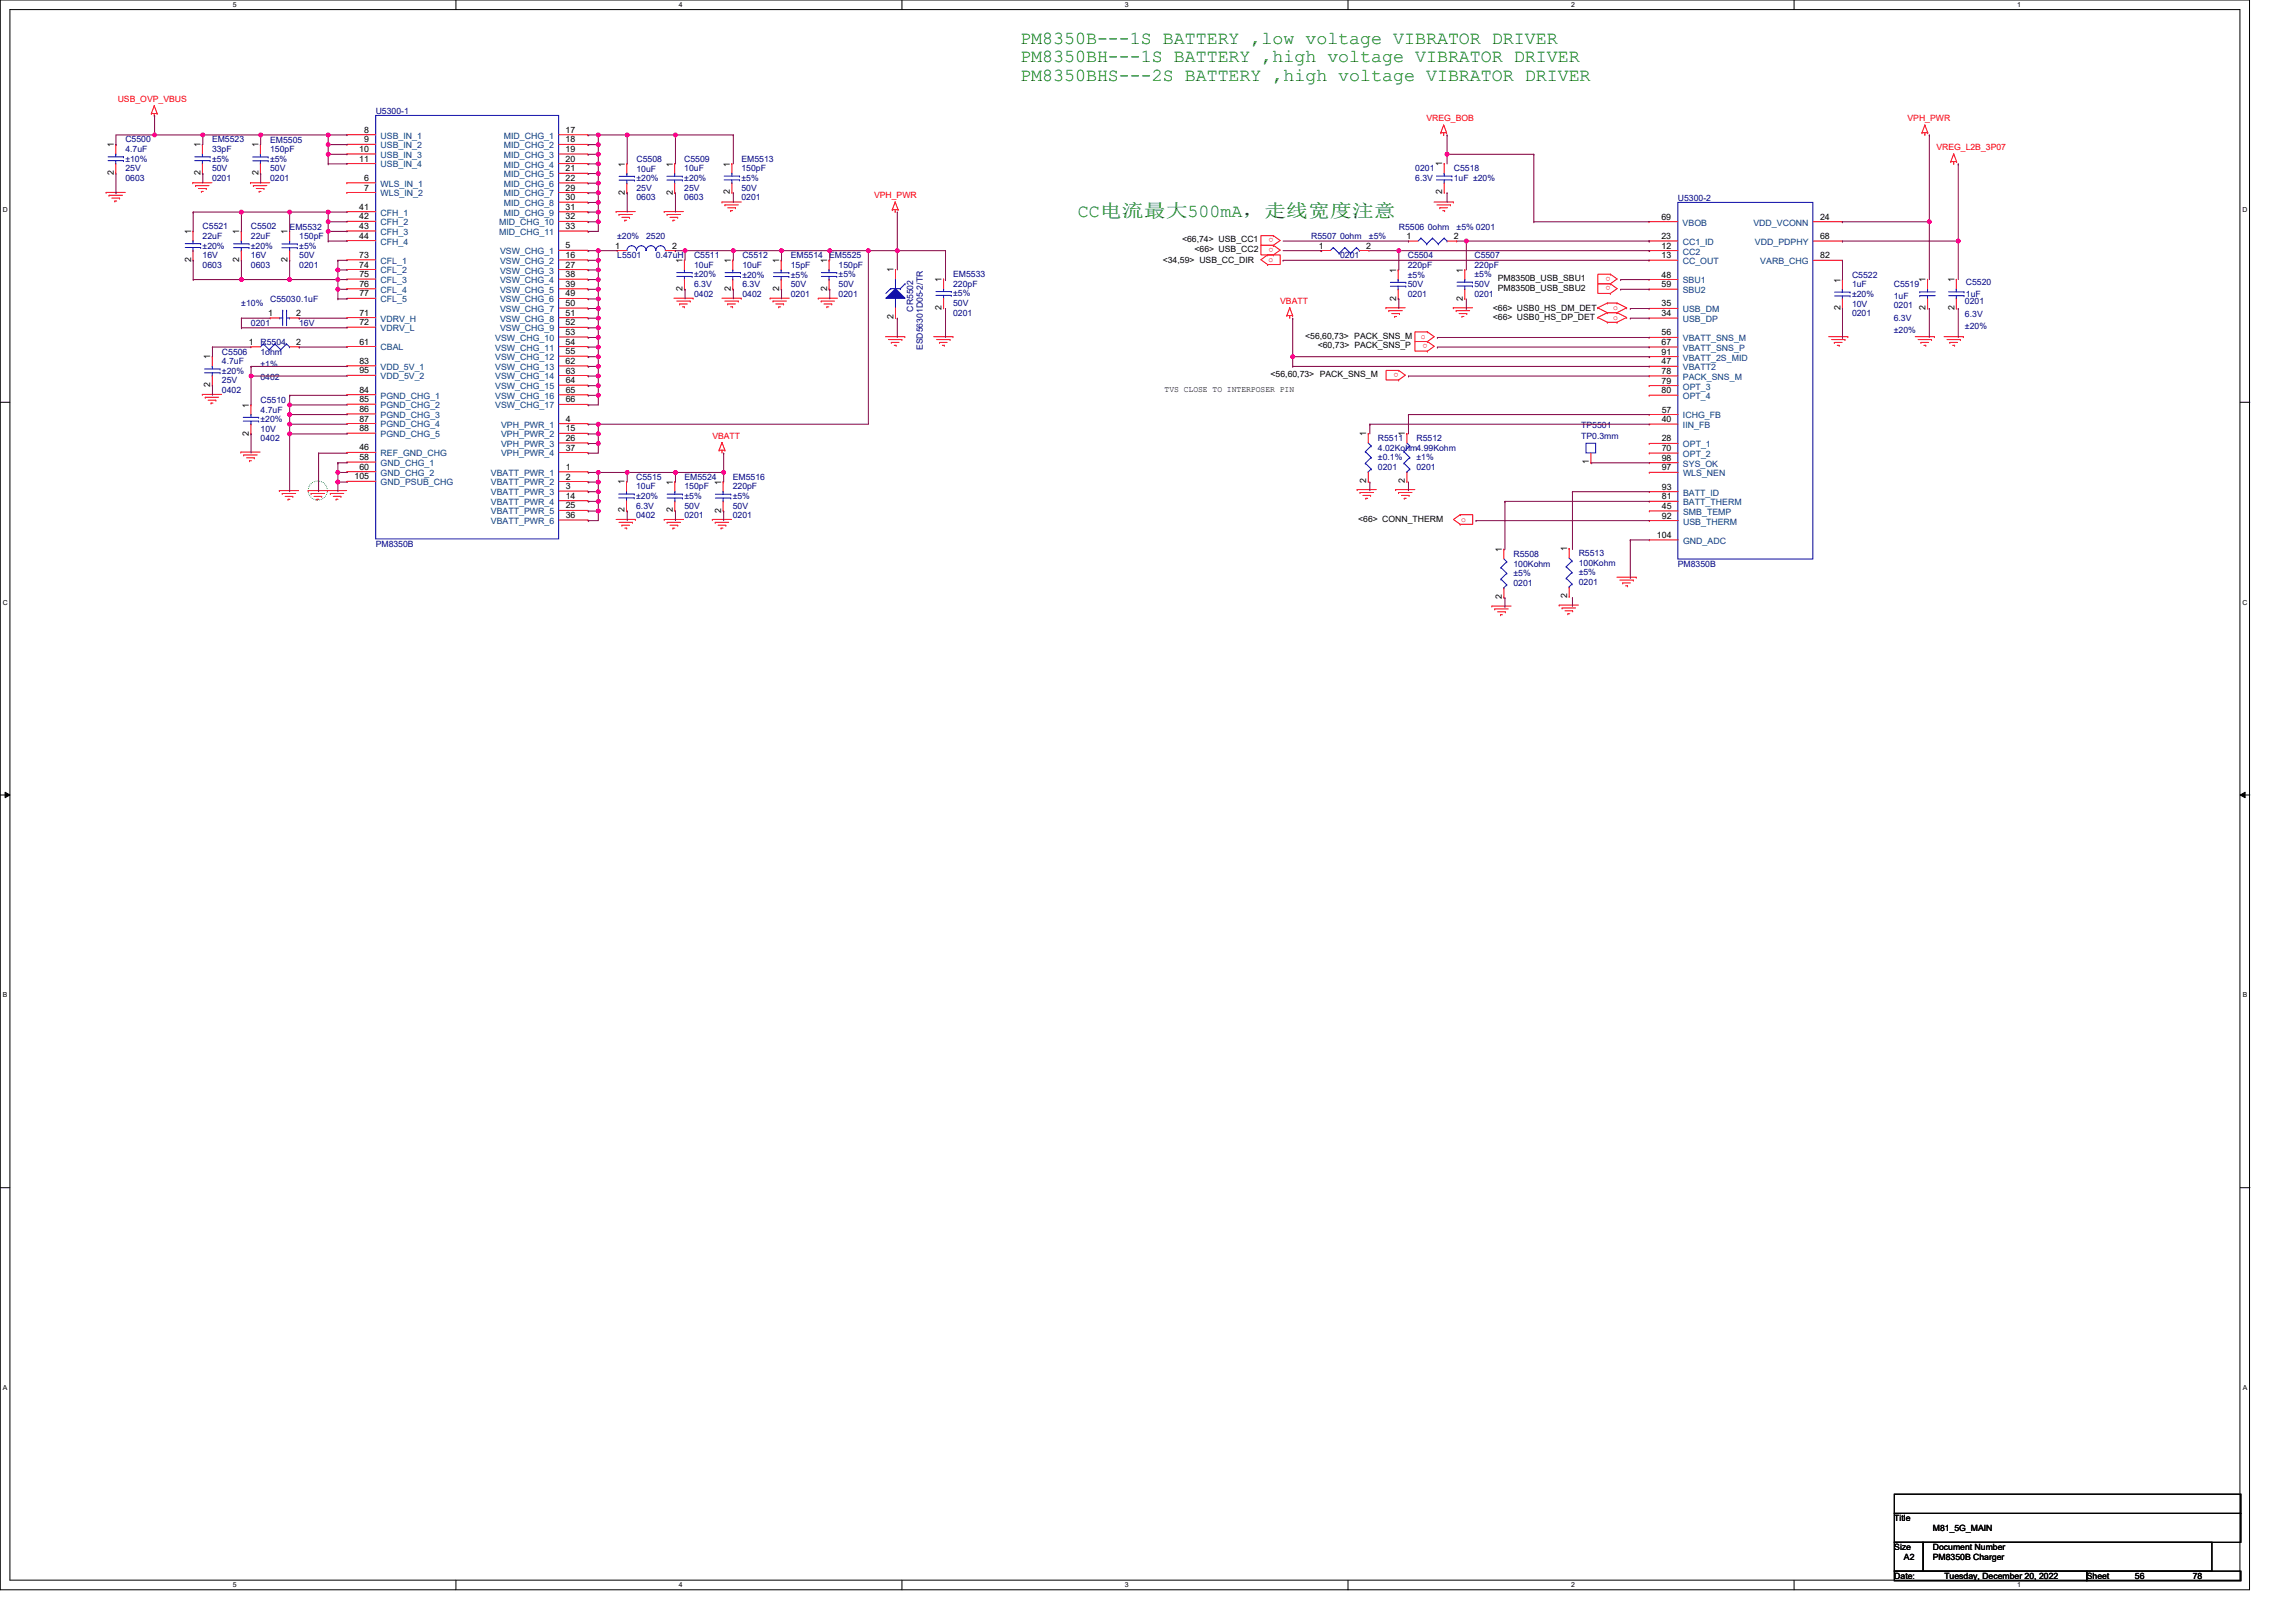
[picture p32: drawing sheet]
<svg xmlns="http://www.w3.org/2000/svg" width="297mm" height="210mm" viewBox="0 0 297 210" stroke-linecap="round" stroke-linejoin="round" font-family="sans-serif">
<defs><g id="words">
<g font-size="2.4" fill="#008000">
<text x="132" y="5.7">PM8350B---1S BATTERY ,low voltage VIBRATOR DRIVER</text>
<text x="132" y="8.1">PM8350BH---1S BATTERY ,high voltage VIBRATOR DRIVER</text>
<text x="132" y="10.4">PM8350BHS---2S BATTERY ,high voltage VIBRATOR DRIVER</text>
<text x="139.5" y="28.1">CC电为电为500mA，走走走走走走</text>
</g>
<g font-size="1.1" fill="#f00">
<text x="15.2" y="13.2">USB_OVP_VBUS</text>
<text x="184.5" y="15.7">VREG_BOB</text>
<text x="246.8" y="15.7">VPH_PWR</text>
<text x="250.5" y="19.4">VREG_L2B_3P07</text>
<text x="113.1" y="25.6">VPH_PWR</text>
<text x="164.1" y="33.9">o</text>
<text x="164.7" y="30.8" transform="rotate(180 164.7 30.8)">o</text>
<text x="164.7" y="32.1" transform="rotate(180 164.7 32.1)">o</text>
<text x="208.3" y="35.8" transform="rotate(180 208.3 35.8)">o</text>
<text x="165.6" y="39.3">VBATT</text>
<text x="208.3" y="37" transform="rotate(180 208.3 37)">o</text>
<text x="208.7" y="41.4">o</text>
<text x="208.7" y="40.1">o</text>
<text x="183.8" y="43.8">o</text>
<text x="184.7" y="44.5" transform="rotate(180 184.7 44.5)">o</text>
<text x="180.9" y="48.2" transform="rotate(180 180.9 48.2)">o</text>
<text x="92.2" y="56.8">VBATT</text>
<text x="189" y="67.5">o</text>
</g>
<g font-size="1.1">
<text x="47.1" y="17.2">8</text>
<text x="73.2" y="17.2">17</text>
<text x="14.7" y="19.1" transform="rotate(-90 14.7 19.1)">1</text>
<text x="14.7" y="22.7" transform="rotate(-90 14.7 22.7)">2</text>
<text x="25.9" y="19.1" transform="rotate(-90 25.9 19.1)">1</text>
<text x="25.9" y="22.7" transform="rotate(-90 25.9 22.7)">2</text>
<text x="33.4" y="19.1" transform="rotate(-90 33.4 19.1)">1</text>
<text x="33.4" y="22.7" transform="rotate(-90 33.4 22.7)">2</text>
<text x="46.5" y="19.7">10</text>
<text x="46.5" y="20.9">11</text>
<text x="47.1" y="18.4">9</text>
<text x="47.1" y="23.4">6</text>
<text x="73.2" y="18.4">18</text>
<text x="73.2" y="19.7">19</text>
<text x="73.2" y="20.9">20</text>
<text x="73.2" y="22.2">21</text>
<text x="73.2" y="23.4">22</text>
<text x="80.8" y="21.6" transform="rotate(-90 80.8 21.6)">1</text>
<text x="87" y="21.6" transform="rotate(-90 87 21.6)">1</text>
<text x="94.4" y="21.5" transform="rotate(-90 94.4 21.5)">1</text>
<text x="186.6" y="21.5" transform="rotate(-90 186.6 21.5)">1</text>
<text x="46.5" y="27.1">41</text>
<text x="46.5" y="28.4">42</text>
<text x="46.5" y="29.6">43</text>
<text x="47.1" y="24.7">7</text>
<text x="73.2" y="24.7">29</text>
<text x="73.2" y="25.9">30</text>
<text x="73.2" y="27.2">31</text>
<text x="73.2" y="28.4">32</text>
<text x="73.2" y="29.6">33</text>
<text x="80.8" y="25.2" transform="rotate(-90 80.8 25.2)">2</text>
<text x="87" y="25.2" transform="rotate(-90 87 25.2)">2</text>
<text x="94.4" y="25.2" transform="rotate(-90 94.4 25.2)">2</text>
<text x="186.6" y="25.2" transform="rotate(-90 186.6 25.2)">2</text>
<text x="214.9" y="28.4">69</text>
<text x="235.5" y="28.4">24</text>
<text x="24.7" y="30.3" transform="rotate(-90 24.7 30.3)">1</text>
<text x="24.7" y="33.9" transform="rotate(-90 24.7 33.9)">2</text>
<text x="31" y="30.3" transform="rotate(-90 31 30.3)">1</text>
<text x="31" y="33.9" transform="rotate(-90 31 33.9)">2</text>
<text x="37.2" y="30.3" transform="rotate(-90 37.2 30.3)">1</text>
<text x="37.2" y="33.9" transform="rotate(-90 37.2 33.9)">2</text>
<text x="46.5" y="30.9">44</text>
<text x="46.5" y="33.4">73</text>
<text x="46.5" y="34.6">74</text>
<text x="46.5" y="35.9">75</text>
<text x="73.2" y="32.1">5</text>
<text x="73.2" y="33.4">16</text>
<text x="73.2" y="34.6">27</text>
<text x="73.2" y="35.9">38</text>
<text x="79.6" y="32.2">1</text>
<text x="87" y="32.2">2</text>
<text x="88.3" y="34" transform="rotate(-90 88.3 34)">1</text>
<text x="94.5" y="34" transform="rotate(-90 94.5 34)">1</text>
<text x="100.8" y="34.1" transform="rotate(-90 100.8 34.1)">1</text>
<text x="107" y="34" transform="rotate(-90 107 34)">1</text>
<text x="115.6" y="35.2" transform="rotate(-90 115.6 35.2)">1</text>
<text x="150.4" y="34">&lt;34,59&gt; USB_CC_DIR</text>
<text x="152.9" y="31.4">&lt;66,74&gt; USB_CC1</text>
<text x="154.5" y="32.6">&lt;66&gt; USB_CC2</text>
<text x="170.6" y="32.2">1</text>
<text x="176.7" y="32.2">2</text>
<text x="180.6" y="35.3" transform="rotate(-90 180.6 35.3)">1</text>
<text x="182" y="30.9">1</text>
<text x="188.1" y="30.9">2</text>
<text x="189.2" y="35.3" transform="rotate(-90 189.2 35.3)">1</text>
<text x="214.9" y="30.9">23</text>
<text x="214.9" y="32.2">12</text>
<text x="214.9" y="33.4">13</text>
<text x="215" y="35.9">48</text>
<text x="235.5" y="30.9">68</text>
<text x="235.5" y="33.4">82</text>
<text x="34.7" y="40.9">1</text>
<text x="38.3" y="40.9">2</text>
<text x="46.5" y="37.1">76</text>
<text x="46.5" y="38.4">77</text>
<text x="46.5" y="40.9">71</text>
<text x="73.2" y="37.1">39</text>
<text x="73.2" y="38.4">49</text>
<text x="73.2" y="39.6">50</text>
<text x="73.2" y="40.9">51</text>
<text x="88.3" y="37.6" transform="rotate(-90 88.3 37.6)">2</text>
<text x="94.5" y="37.7" transform="rotate(-90 94.5 37.7)">2</text>
<text x="100.8" y="37.7" transform="rotate(-90 100.8 37.7)">2</text>
<text x="107" y="37.6" transform="rotate(-90 107 37.6)">2</text>
<text x="115.6" y="41.3" transform="rotate(-90 115.6 41.3)">2</text>
<text x="121.8" y="36.5" transform="rotate(-90 121.8 36.5)">1</text>
<text x="121.8" y="40.1" transform="rotate(-90 121.8 40.1)">2</text>
<text x="180.6" y="38.9" transform="rotate(-90 180.6 38.9)">2</text>
<text x="189.2" y="38.9" transform="rotate(-90 189.2 38.9)">2</text>
<text x="193.1" y="41.5">&lt;66&gt; USB0_HS_DP_DET</text>
<text x="193.1" y="40.2">&lt;66&gt; USB0_HS_DM_DET</text>
<text x="193.8" y="37.6">PM8350B_USB_SBU2</text>
<text x="193.8" y="36.4">PM8350B_USB_SBU1</text>
<text x="215" y="37.2">59</text>
<text x="215" y="39.7">35</text>
<text x="215" y="40.9">34</text>
<text x="238.1" y="36.6" transform="rotate(-90 238.1 36.6)">1</text>
<text x="238.1" y="40.2" transform="rotate(-90 238.1 40.2)">2</text>
<text x="249.1" y="36.5" transform="rotate(-90 249.1 36.5)">1</text>
<text x="249.1" y="40.1" transform="rotate(-90 249.1 40.1)">2</text>
<text x="252.8" y="36.5" transform="rotate(-90 252.8 36.5)">1</text>
<text x="252.8" y="40.1" transform="rotate(-90 252.8 40.1)">2</text>
<text x="27.2" y="46.5" transform="rotate(-90 27.2 46.5)">1</text>
<text x="32.2" y="44.6">1</text>
<text x="38.3" y="44.6">2</text>
<text x="46.5" y="42.1">72</text>
<text x="46.5" y="44.6">61</text>
<text x="46.5" y="47.1">83</text>
<text x="73.2" y="42.1">52</text>
<text x="73.2" y="43.4">53</text>
<text x="73.2" y="44.6">54</text>
<text x="73.2" y="45.8">55</text>
<text x="73.2" y="47.1">62</text>
<text x="168.9" y="43.8">&lt;56,60,73&gt; PACK_SNS_M</text>
<text x="170.5" y="45.1">&lt;60,73&gt; PACK_SNS_P</text>
<text x="215" y="43.4">56</text>
<text x="215" y="44.7">67</text>
<text x="215" y="45.9">91</text>
<text x="215" y="47.1">47</text>
<text x="27.2" y="50.1" transform="rotate(-90 27.2 50.1)">2</text>
<text x="32.2" y="52.8" transform="rotate(-90 32.2 52.8)">1</text>
<text x="46.5" y="48.3">95</text>
<text x="46.5" y="50.8">84</text>
<text x="46.5" y="52.1">85</text>
<text x="46.5" y="53.3">86</text>
<text x="73.2" y="48.3">63</text>
<text x="73.2" y="49.6">64</text>
<text x="73.2" y="50.8">65</text>
<text x="73.2" y="52.1">66</text>
<text x="150.7" y="50.7">TVS CLOSE TO INTERPOSER PIN</text>
<text x="164.4" y="48.8">&lt;56,60,73&gt; PACK_SNS_M</text>
<text x="215" y="48.4">78</text>
<text x="215" y="49.6">79</text>
<text x="215" y="50.9">80</text>
<text x="215" y="53.4">57</text>
<text x="32.2" y="56.4" transform="rotate(-90 32.2 56.4)">2</text>
<text x="46.5" y="54.6">87</text>
<text x="46.5" y="55.8">88</text>
<text x="46.5" y="58.3">46</text>
<text x="46.5" y="59.5">58</text>
<text x="73.2" y="54.6">4</text>
<text x="73.2" y="55.8">15</text>
<text x="73.2" y="57.1">26</text>
<text x="73.2" y="58.3">37</text>
<text x="176.8" y="56.5" transform="rotate(-90 176.8 56.5)">1</text>
<text x="181.8" y="56.5" transform="rotate(-90 181.8 56.5)">1</text>
<text x="215" y="54.6">40</text>
<text x="215" y="57.1">28</text>
<text x="215" y="58.4">70</text>
<text x="215" y="59.6">98</text>
<text x="45.9" y="62">105</text>
<text x="46.5" y="60.8">60</text>
<text x="73.2" y="60.8">1</text>
<text x="73.2" y="62.1">2</text>
<text x="73.2" y="63.3">3</text>
<text x="73.2" y="64.5">14</text>
<text x="73.2" y="65.8">25</text>
<text x="80.8" y="62.7" transform="rotate(-90 80.8 62.7)">1</text>
<text x="87.1" y="62.7" transform="rotate(-90 87.1 62.7)">1</text>
<text x="93.3" y="62.7" transform="rotate(-90 93.3 62.7)">1</text>
<text x="176.8" y="62.6" transform="rotate(-90 176.8 62.6)">2</text>
<text x="181.8" y="62.6" transform="rotate(-90 181.8 62.6)">2</text>
<text x="205.6" y="60.1" transform="rotate(-90 205.6 60.1)">1</text>
<text x="215" y="60.9">97</text>
<text x="215" y="63.4">93</text>
<text x="215" y="64.6">81</text>
<text x="215" y="65.9">45</text>
<text x="73.2" y="67">36</text>
<text x="80.8" y="66.3" transform="rotate(-90 80.8 66.3)">2</text>
<text x="87.1" y="66.3" transform="rotate(-90 87.1 66.3)">2</text>
<text x="93.3" y="66.3" transform="rotate(-90 93.3 66.3)">2</text>
<text x="175.7" y="67.6">&lt;66&gt; CONN_THERM</text>
<text x="194.3" y="71.5" transform="rotate(-90 194.3 71.5)">1</text>
<text x="202.7" y="71.4" transform="rotate(-90 202.7 71.4)">1</text>
<text x="214.4" y="69.6">104</text>
<text x="215" y="67.1">92</text>
<text x="194.3" y="77.6" transform="rotate(-90 194.3 77.6)">2</text>
<text x="202.8" y="77.5" transform="rotate(-90 202.8 77.5)">2</text>
<text x="245.1" y="196.9">Title</text>
<text x="245.1" y="200.6">Size</text>
<text x="246.3" y="201.8">A2</text>
<text x="250.1" y="200.6">Document Number</text>
<text x="250.1" y="201.8">PM8350B Charger</text>
<text x="250.1" y="198.1">M81_5G_MAIN</text>
<text x="245.1" y="204.3">Date:</text>
<text x="251.5" y="204.3">Tuesday, December 20, 2022</text>
<text x="270" y="204.3">Sheet</text>
<text x="276.2" y="204.3">56</text>
<text x="283.7" y="204.3">78</text>
</g>
<g font-size="1.1" fill="#000080">
<text x="48.6" y="14.7">U5300-1</text>
<text x="16.2" y="18.4">C5500</text>
<text x="16.2" y="19.7">4.7uF</text>
<text x="16.2" y="23.4">0603</text>
<text x="16.2" y="22.2">25V</text>
<text x="16.2" y="20.9">±10%</text>
<text x="27.4" y="18.4">EM5523</text>
<text x="27.4" y="19.7">33pF</text>
<text x="27.4" y="23.4">0201</text>
<text x="27.4" y="22.2">50V</text>
<text x="27.4" y="20.9">±5%</text>
<text x="34.9" y="18.5">EM5505</text>
<text x="34.9" y="19.7">150pF</text>
<text x="34.9" y="23.4">0201</text>
<text x="34.9" y="22.2">50V</text>
<text x="34.9" y="20.9">±5%</text>
<text x="82.3" y="21">C5508</text>
<text x="82.3" y="22.2">10uF</text>
<text x="82.3" y="23.4">±20%</text>
<text x="88.5" y="20.9">C5509</text>
<text x="88.5" y="22.2">10uF</text>
<text x="88.5" y="23.4">±20%</text>
<text x="95.9" y="20.9">EM5513</text>
<text x="95.9" y="22.2">150pF</text>
<text x="95.9" y="23.4">±5%</text>
<text x="183.1" y="22.2">0201</text>
<text x="183.1" y="23.4">6.3V</text>
<text x="188.1" y="22.2">C5518</text>
<text x="188.1" y="23.4">1uF ±20%</text>
<text x="26.2" y="29.7">C5521</text>
<text x="32.5" y="29.7">C5502</text>
<text x="37.5" y="29.7">EM5532</text>
<text x="82.3" y="25.9">0603</text>
<text x="82.3" y="24.7">25V</text>
<text x="88.5" y="25.9">0603</text>
<text x="88.5" y="24.7">25V</text>
<text x="95.9" y="25.9">0201</text>
<text x="95.9" y="24.7">50V</text>
<text x="181" y="29.7">R5506 0ohm</text>
<text x="188.4" y="29.7">±5% 0201</text>
<text x="217.1" y="26">U5300-2</text>
<text x="26.2" y="30.9">22uF</text>
<text x="26.2" y="34.7">0603</text>
<text x="26.2" y="33.4">16V</text>
<text x="26.2" y="32.2">±20%</text>
<text x="32.5" y="30.9">22uF</text>
<text x="32.5" y="34.7">0603</text>
<text x="32.5" y="33.4">16V</text>
<text x="32.5" y="32.2">±20%</text>
<text x="38.7" y="30.9">150pF</text>
<text x="38.7" y="34.7">0201</text>
<text x="38.7" y="33.4">50V</text>
<text x="38.7" y="32.2">±5%</text>
<text x="79.9" y="33.4">L5501</text>
<text x="79.9" y="30.9">±20%</text>
<text x="83.6" y="30.9">2520</text>
<text x="84.8" y="33.4">0.47uH</text>
<text x="89.8" y="33.4">C5511</text>
<text x="89.8" y="34.7">10uF</text>
<text x="89.8" y="35.9">±20%</text>
<text x="96" y="33.4">C5512</text>
<text x="96" y="34.7">10uF</text>
<text x="96" y="35.9">±20%</text>
<text x="102.3" y="33.4">EM5514 EM5525</text>
<text x="102.3" y="34.7">15pF</text>
<text x="102.3" y="35.9">±5%</text>
<text x="108.5" y="34.7">150pF</text>
<text x="108.5" y="35.9">±5%</text>
<text x="123.3" y="35.9">EM5533</text>
<text x="169.6" y="30.9">R5507 0ohm</text>
<text x="173.4" y="33.4">0201</text>
<text x="177.1" y="30.9">±5%</text>
<text x="182.1" y="33.4">C5504</text>
<text x="182.1" y="34.7">220pF</text>
<text x="182.1" y="35.9">±5%</text>
<text x="190.8" y="33.4">C5507</text>
<text x="190.8" y="34.7">220pF</text>
<text x="190.8" y="35.9">±5%</text>
<text x="239.6" y="35.9">C5522</text>
<text x="31.2" y="39.7">±10%</text>
<text x="35" y="39">C55030.1uF</text>
<text x="89.8" y="38.4">0402</text>
<text x="89.8" y="37.2">6.3V</text>
<text x="96" y="38.4">0402</text>
<text x="96" y="37.2">6.3V</text>
<text x="102.3" y="38.4">0201</text>
<text x="102.3" y="37.2">50V</text>
<text x="108.5" y="38.4">0201</text>
<text x="108.5" y="37.2">50V</text>
<text x="118.1" y="40.3" transform="rotate(-90 118.1 40.3)">CR5502</text>
<text x="123.3" y="37.1">220pF</text>
<text x="123.3" y="40.8">0201</text>
<text x="123.3" y="39.6">50V</text>
<text x="123.3" y="38.4">±5%</text>
<text x="182.1" y="38.4">0201</text>
<text x="182.1" y="37.2">50V</text>
<text x="190.8" y="38.4">0201</text>
<text x="190.8" y="37.1">50V</text>
<text x="239.6" y="37.2">1uF</text>
<text x="239.6" y="40.9">0201</text>
<text x="239.6" y="39.7">10V</text>
<text x="239.6" y="38.4">±20%</text>
<text x="245" y="37.2">C5519</text>
<text x="245" y="38.7">1uF</text>
<text x="245" y="39.9">0201</text>
<text x="245" y="41.5">6.3V</text>
<text x="254.2" y="39.4">0201</text>
<text x="254.2" y="41">6.3V</text>
<text x="254.3" y="36.9">C5520</text>
<text x="254.3" y="38.4">1uF</text>
<text x="28.7" y="45.9">C5506</text>
<text x="28.7" y="47.1">4.7uF</text>
<text x="32.5" y="42.2">0201</text>
<text x="33.7" y="44.6">R5504</text>
<text x="33.7" y="45.9">1ohm</text>
<text x="33.7" y="47.5">±1%</text>
<text x="38.7" y="42.2">16V</text>
<text x="119.4" y="45.3" transform="rotate(-90 119.4 45.3)">ESD56301D05-2/TR</text>
<text x="245" y="43.1">±20%</text>
<text x="254.2" y="42.6">±20%</text>
<text x="28.7" y="50.9">0402</text>
<text x="28.7" y="49.6">25V</text>
<text x="28.7" y="48.4">±20%</text>
<text x="33.7" y="49.1">0402</text>
<text x="33.7" y="52.1">C5510</text>
<text x="33.7" y="53.4">4.7uF</text>
<text x="33.7" y="57.1">0402</text>
<text x="33.7" y="55.9">10V</text>
<text x="33.7" y="54.6">±20%</text>
<text x="178.3" y="57.1">R5511</text>
<text x="178.3" y="58.3">4.02Kohm4.99Kohm</text>
<text x="178.3" y="59.6">±0.1%</text>
<text x="183.3" y="57.1">R5512</text>
<text x="183.3" y="59.6">±1%</text>
<text x="204.6" y="55.4">TP5501</text>
<text x="204.6" y="56.9">TP0.3mm</text>
<text x="82.3" y="62.1">C5515</text>
<text x="82.3" y="63.3">10uF</text>
<text x="82.3" y="65.8">6.3V</text>
<text x="82.3" y="64.6">±20%</text>
<text x="88.6" y="62.1">EM5524</text>
<text x="88.6" y="63.3">150pF</text>
<text x="88.6" y="65.8">50V</text>
<text x="88.6" y="64.6">±5%</text>
<text x="94.8" y="62.1">EM5516</text>
<text x="94.8" y="63.3">220pF</text>
<text x="94.8" y="65.8">50V</text>
<text x="94.8" y="64.6">±5%</text>
<text x="178.3" y="60.8">0201</text>
<text x="183.3" y="60.8">0201</text>
<text x="48.6" y="70.7">PM8350B</text>
<text x="82.3" y="67.1">0402</text>
<text x="88.6" y="67.1">0201</text>
<text x="94.8" y="67.1">0201</text>
<text x="204.2" y="72">R5513</text>
<text x="195.8" y="72.1">R5508</text>
<text x="195.8" y="73.3">100Kohm</text>
<text x="195.8" y="74.6">±5%</text>
<text x="195.8" y="75.8">0201</text>
<text x="204.2" y="73.2">100Kohm</text>
<text x="204.2" y="74.5">±5%</text>
<text x="204.2" y="75.7">0201</text>
<text x="217.1" y="73.3">PM8350B</text>
</g>
<g font-size="1.1" fill="#004080">
<text x="49.2" y="17.9">USB_IN_1</text>
<text x="65.2" y="17.9">MID_CHG_1</text>
<text x="49.2" y="19.2">USB_IN_2</text>
<text x="49.2" y="20.4">USB_IN_3</text>
<text x="49.2" y="21.7">USB_IN_4</text>
<text x="65.2" y="19.2">MID_CHG_2</text>
<text x="65.2" y="20.4">MID_CHG_3</text>
<text x="65.2" y="21.7">MID_CHG_4</text>
<text x="65.2" y="22.9">MID_CHG_5</text>
<text x="49.2" y="24.2">WLS_IN_1</text>
<text x="49.2" y="25.4">WLS_IN_2</text>
<text x="49.2" y="27.9">CFH_1</text>
<text x="49.2" y="29.2">CFH_2</text>
<text x="64.6" y="29.2">MID_CHG_10</text>
<text x="65.2" y="24.2">MID_CHG_6</text>
<text x="65.2" y="25.4">MID_CHG_7</text>
<text x="65.2" y="26.7">MID_CHG_8</text>
<text x="65.2" y="27.9">MID_CHG_9</text>
<text x="217.7" y="29.2">VBOB</text>
<text x="226.8" y="29.2">VDD_VCONN</text>
<text x="49.2" y="30.4">CFH_3</text>
<text x="49.2" y="31.6">CFH_4</text>
<text x="49.2" y="34.1">CFL_1</text>
<text x="49.2" y="35.4">CFL_2</text>
<text x="64.6" y="30.4">MID_CHG_11</text>
<text x="64.7" y="32.9">VSW_CHG_1</text>
<text x="64.7" y="34.1">VSW_CHG_2</text>
<text x="64.7" y="35.4">VSW_CHG_3</text>
<text x="217.7" y="31.7">CC1_ID</text>
<text x="217.7" y="32.9">CC2</text>
<text x="217.7" y="34.2">CC_OUT</text>
<text x="227" y="31.7">VDD_PDPHY</text>
<text x="227.7" y="34.2">VARB_CHG</text>
<text x="49.2" y="36.6">CFL_3</text>
<text x="49.2" y="37.9">CFL_4</text>
<text x="49.2" y="39.1">CFL_5</text>
<text x="49.2" y="41.6">VDRV_H</text>
<text x="64.7" y="36.6">VSW_CHG_4</text>
<text x="64.7" y="37.9">VSW_CHG_5</text>
<text x="64.7" y="39.1">VSW_CHG_6</text>
<text x="64.7" y="40.4">VSW_CHG_7</text>
<text x="64.7" y="41.6">VSW_CHG_8</text>
<text x="217.7" y="36.7">SBU1</text>
<text x="217.7" y="37.9">SBU2</text>
<text x="217.7" y="40.4">USB_DM</text>
<text x="217.7" y="41.7">USB_DP</text>
<text x="49.2" y="42.9">VDRV_L</text>
<text x="49.2" y="45.3">CBAL</text>
<text x="49.2" y="47.8">VDD_5V_1</text>
<text x="64.1" y="44.1">VSW_CHG_10</text>
<text x="64.1" y="45.4">VSW_CHG_11</text>
<text x="64.1" y="46.6">VSW_CHG_12</text>
<text x="64.1" y="47.9">VSW_CHG_13</text>
<text x="64.7" y="42.9">VSW_CHG_9</text>
<text x="217.7" y="44.2">VBATT_SNS_M</text>
<text x="217.7" y="45.4">VBATT_SNS_P</text>
<text x="217.7" y="46.7">VBATT_2S_MID</text>
<text x="217.7" y="47.9">VBATT2</text>
<text x="49.2" y="49.1">VDD_5V_2</text>
<text x="49.2" y="51.6">PGND_CHG_1</text>
<text x="49.2" y="52.8">PGND_CHG_2</text>
<text x="64.1" y="49.1">VSW_CHG_14</text>
<text x="64.1" y="50.4">VSW_CHG_15</text>
<text x="64.1" y="51.6">VSW_CHG_16</text>
<text x="64.1" y="52.8">VSW_CHG_17</text>
<text x="217.7" y="49.2">PACK_SNS_M</text>
<text x="217.7" y="50.4">OPT_3</text>
<text x="217.7" y="51.7">OPT_4</text>
<text x="49.2" y="54.1">PGND_CHG_3</text>
<text x="49.2" y="55.3">PGND_CHG_4</text>
<text x="49.2" y="56.6">PGND_CHG_5</text>
<text x="49.2" y="59.1">REF_GND_CHG</text>
<text x="64.8" y="55.3">VPH_PWR_1</text>
<text x="64.8" y="56.6">VPH_PWR_2</text>
<text x="64.8" y="57.8">VPH_PWR_3</text>
<text x="64.8" y="59.1">VPH_PWR_4</text>
<text x="217.7" y="54.2">ICHG_FB</text>
<text x="217.7" y="55.4">IIN_FB</text>
<text x="217.7" y="57.9">OPT_1</text>
<text x="217.7" y="59.1">OPT_2</text>
<text x="49.2" y="60.3">GND_CHG_1</text>
<text x="49.2" y="61.5">GND_CHG_2</text>
<text x="49.2" y="62.8">GND_PSUB_CHG</text>
<text x="63.5" y="61.6">VBATT_PWR_1</text>
<text x="63.5" y="62.8">VBATT_PWR_2</text>
<text x="63.5" y="64.1">VBATT_PWR_3</text>
<text x="63.5" y="65.3">VBATT_PWR_4</text>
<text x="217.7" y="60.4">SYS_OK</text>
<text x="217.7" y="61.6">WLS_NEN</text>
<text x="217.7" y="64.1">BATT_ID</text>
<text x="217.7" y="65.4">BATT_THERM</text>
<text x="63.5" y="66.6">VBATT_PWR_5</text>
<text x="63.5" y="67.8">VBATT_PWR_6</text>
<text x="217.7" y="66.6">SMB_TEMP</text>
<text x="217.7" y="67.9">USB_THERM</text>
<text x="217.7" y="70.4">GND_ADC</text>
</g>
<g font-size=".9">
<text x="30.1" y=".9">5</text>
<text x="87.8" y=".9">4</text>
<text x="145.5" y=".9">3</text>
<text x="203.2" y=".9">2</text>
<text x="261" y=".9">1</text>
<text x=".3" y="27.4">D</text>
<text x="290.1" y="27.4">D</text>
<text x=".3" y="78.3">C</text>
<text x="290.1" y="78.3">C</text>
<text x=".3" y="129.1">B</text>
<text x="290.1" y="129.1">B</text>
<text x=".3" y="179.9">A</text>
<text x="290.1" y="179.9">A</text>
<text x="30.1" y="205.4">5</text>
<text x="87.8" y="205.4">4</text>
<text x="145.5" y="205.4">3</text>
<text x="203.2" y="205.4">2</text>
<text x="261" y="205.4">1</text>
</g>
</g></defs>
<path d="M0 0h291v205.7h-291zM1.3 1.2h288.5v203.3h-288.5z" fill="none" stroke="#000" stroke-width=".13"/>
<g fill="#fff">
<path d="M30.1 .1h.5v1h-.5z"/>
<path d="M30.1 204.6h.5v1h-.5z"/>
</g>
<path d="M59 0v1.2M59 204.5v1.2" fill="none" stroke="#000" stroke-width=".13"/>
<g fill="#fff">
<path d="M87.8 .1h.5v1h-.5z"/>
<path d="M87.8 204.6h.5v1h-.5z"/>
</g>
<path d="M116.7 0v1.2M116.7 204.5v1.2" fill="none" stroke="#000" stroke-width=".13"/>
<g fill="#fff">
<path d="M145.5 .1h.5v1h-.5z"/>
<path d="M145.5 204.6h.5v1h-.5z"/>
</g>
<path d="M174.4 0v1.2M174.4 204.5v1.2" fill="none" stroke="#000" stroke-width=".13"/>
<g fill="#fff">
<path d="M203.2 .1h.5v1h-.5z"/>
<path d="M203.2 204.6h.5v1h-.5z"/>
</g>
<path d="M232.1 0v1.2M232.1 204.5v1.2" fill="none" stroke="#000" stroke-width=".13"/>
<g fill="#fff">
<path d="M261 .1h.5v1h-.5z"/>
<path d="M261 204.6h.5v1h-.5z"/>
<path d="M.3 26.6h.7v1h-.7z"/>
<path d="M290.1 26.6h.7v1h-.7z"/>
<path d="M.3 77.5h.7v1h-.7z"/>
<path d="M290.1 77.5h.7v1h-.7z"/>
</g>
<path d="M0 52.1h1.3M289.8 52.1h1.3" fill="none" stroke="#000" stroke-width=".13"/>
<g fill="#fff">
<path d="M.3 128.3h.6v1h-.6z"/>
<path d="M290.1 128.3h.6v1h-.6z"/>
</g>
<path d="M0 102.9h1.3M.7 102.5l.6 .4-.6 .3zM289.8 102.9l.7-.4v.7zM289.8 102.9h1.3" fill="none" stroke="#000" stroke-width=".13"/>
<path d="M.7 102.5l.6 .4-.6 .3zM289.8 102.9l.7-.4v.7z" fill="#000"/>
<g fill="#fff">
<path d="M.3 179.1h.6v1h-.6z"/>
<path d="M290.1 179.1h.6v1h-.6z"/>
</g>
<path d="M0 153.7h1.3M289.8 153.7h1.3M245.1 193.4h44.8v2.4h-44.8zM245.1 195.8h44.8v3.8h-44.8zM245.1 199.6h3.7v3.7h-3.7zM245.1 193.4h44.8v2.5h-44.8zM245.1 195.9h44.8v3.7h-44.8zM248.8 199.6h37.4v3.7h-37.4zM245.1 203.3h24.9v1.3h-24.9zM270 203.3h19.9v1.3h-19.9z" fill="none" stroke="#000" stroke-width=".13"/>
<circle cx="41.1" cy="63.5" r="1.24" fill="none" stroke="#008000" stroke-width=".13"/>
<g fill="none" stroke="#f00" stroke-width=".13">
<path d="M15 18.7h.1M15 18.7v1.2M19.6 14.7h.1M19.6 14.7h.7M20 14.9h.1M20 13.7h.1M20 14.7v.2M20 13.7l-.4 1M20 13.7l.3 1M20.3 14.7h.1M26.2 18.7h.1M26.2 18.7v1.2"/>
<path d="M186.4 17.2h.1M186.4 17.2h.7M186.8 17.4h.1M186.8 16.2h.1M186.8 17.2v.2M186.8 16.2l-.4 1M186.8 16.2l.3 1M187.1 17.2h.1M248.7 17.2h.1M248.7 17.2h.7M249 17.4h.1M249 16.2h.1"/>
<path d="M249 17.2v.2M249 16.2l-.3 1M249 16.2l.4 1M249.4 17.2h.1M252.8 19.9h.1M252.8 19.9l-.4 1M252.8 19.9l.3 1M13.7 24.9h.1M13.7 24.9h2.5M14.1 25.3h.1M14.1 25.3h1.7M14.5 25.6h1"/>
<path d="M14.9 26h.1M14.9 26h.2M15 22.4h.1M15 21.2v1.2M15.5 25.6h.1M24.9 23.6h.1M24.9 23.6h2.5M25.3 24h.1M25.3 24h1.7M25.7 24.4h1M26.1 24.8h.1M26.1 24.8h.2"/>
<path d="M26.2 22.4h.1M26.2 21.2v1.2M26.7 24.4h.1M32.4 23.6h.1M32.4 23.6h2.5M32.8 24h.1M32.8 24h1.7M33.2 24.4h.9M33.5 24.8h.1M33.5 24.8h.3M34.1 24.4h.1M79.7 27.4h.1"/>
<path d="M79.7 27.4h2.5M80.1 27.8h.1M80.1 27.8h1.7M80.5 28.1h.9M80.8 28.5h.1M80.8 28.5h.3M81.4 28.1h.1M85.9 27.4h.1M85.9 27.4h2.5M86.3 27.8h.1M86.3 27.8h1.7M86.7 28.1h1"/>
<path d="M87.1 28.5h.1M87.1 28.5h.2M87.2 38.6h2.5M87.6 39h1.7M87.7 28.1h.1M87.9 39.3h.1M87.9 39.3h1M88.3 39.7h.3M88.6 39.7h.1M89.3 39h.1M89.7 38.6h.1M93.4 38.6h2.5"/>
<path d="M93.4 26.1h.1M93.4 26.1h2.5M93.8 39h1.7M93.8 26.5h.1M93.8 26.5h1.7M94.1 39.3h.1M94.1 39.3h1M94.2 26.9h1M94.5 39.7h.3M94.5 27.3h.1M94.5 27.3h.3M94.8 39.7h.1"/>
<path d="M95.2 26.9h.1M95.5 39h.1M95.9 38.6h.1M99.6 38.6h.1M99.6 38.6h2.5M100 39h.1M100 39h1.7M100.4 39.3h1M100.7 39.7h.1M100.7 39.7h.3M101.4 39.3h.1M105.9 38.6h.1"/>
<path d="M105.9 38.6h2.4M106.2 39h.1M106.2 39h1.8M106.6 39.3h1M107 39.7h.1M107 39.7h.2M107.6 39.3h.1M115.4 27.1h.1M115.4 27.1h.8M115.8 27.4h.1M115.8 26.1h.1M115.8 27.1v.3"/>
<path d="M115.8 26.1l.4 1M115.8 26.1l-.4 1M116.2 27.1h.1M122.1 36.1h.1M122.1 36.1v1.3M122.1 39.8h.1M122.1 38.6v1.2M164 33h.1M164 34.2h.1M164 33h1.6v1.2h-1.6M164 33l-.9 .6 .9 .6M164.7 31.7h.1"/>
<path d="M164.7 30.5h.1M164.7 30.5h-1.6v1.2h1.6M164.7 30.5l.9 .6-.9 .6M164.7 33h.1M164.7 31.7h-1.6v1.3h1.6M164.7 31.7l.9 .7-.9 .6M166.9 39.8h.1M166.9 39.8l-.4 1M166.9 39.8l.3 1M179.3 39.8h.1M179.3 39.8h2.5M185.5 26.1h2.5"/>
<path d="M185.9 26.5h1.7M186.3 26.9h.1M186.3 26.9h1M186.6 27.3h.3M186.9 27.3h.1M187.6 26.5h.1M188 26.1h.1M188 39.8h.1M188 39.8h2.5M206.7 39.8h.1M206.7 39.8l1.2 .7M207.9 39.2h.1"/>
<path d="M207.9 39.2h1.3M207.9 39.2l-1.2 .6M208.3 38h.1M208.3 36.7h.1M208.3 36.7h-1.6v1.3h1.6M208.3 36.7l.9 .7-.9 .6M208.3 35.5h.1M208.3 35.5h-1.6v1.2h1.6M208.3 35.5l.9 .6-.9 .6M209.2 39.2h.1M209.2 39.2l1.2 .6M210.4 39.8h.1"/>
<path d="M210.4 39.8l-1.2 .7M252.4 20.9h.1M252.4 20.9h.7M252.8 21.2h.1M252.8 20.9v.3M253.1 20.9h.1M26.2 51h.1M26.2 51h2.5M26.6 51.4h.1M26.6 51.4h1.7M26.9 51.8h1M27.3 52.2h.1"/>
<path d="M27.3 52.2h.2M27.9 51.8h.1M31.2 58.5h.1M31.2 58.5h2.4M31.5 58.9h.1M31.5 58.9h1.8M31.9 59.3h1M32.3 59.6h.1M32.3 59.6h.2M32.9 59.3h.1M93 58.3h.1M93 58.3h.8"/>
<path d="M93.4 58.5h.1M93.4 57.3h.1M93.4 58.3v.2M93.4 57.3l-.4 1M93.4 57.3l.4 1M93.8 58.3h.1M114.6 43.6h2.5M114.9 43.9h1.8M115.3 44.3h.1M115.3 44.3h1M115.7 44.7h.2M115.9 44.7h.1"/>
<path d="M116.7 43.9h.1M117.1 43.6h.1M120.8 43.6h2.5M121.2 43.9h1.7M121.5 44.3h.1M121.5 44.3h1M121.9 44.7h.3M122.2 44.7h.1M122.9 43.9h.1M123.3 43.6h.1M166.5 40.8h.1M166.5 40.8h.7"/>
<path d="M166.9 41.1h.1M166.9 40.8v.3M167.2 40.8h.1M179.7 40.2h.1M179.7 40.2h1.7M180.1 40.6h.9M180.4 41h.1M180.4 41h.3M180.9 49.2h.1M180.9 47.9h.1M180.9 47.9h-1.6v1.3h1.6M180.9 47.9l.9 .7-.9 .6"/>
<path d="M181 40.6h.1M184.7 42.9h.1M184.7 44.2h.1M184.7 42.9h-1.6v1.3h1.6M184.7 42.9l.8 .7-.8 .6M184.7 45.4h.1M184.7 44.2h-1.6v1.2h1.6M184.7 44.2l.8 .6-.8 .6M188.4 40.2h.1M188.4 40.2h1.7M188.8 40.6h1M189.1 41h.1"/>
<path d="M189.1 41h.3M189.8 40.6h.1M206.7 41.1h.1M206.7 41.1l1.2 .6M207.9 40.5h.1M207.9 41.7h.1M207.9 40.5h1.3M207.9 40.5l-1.2 .6M207.9 41.7h1.3M209.2 40.5h.1M209.2 41.7h.1M209.2 40.5l1.2 .6"/>
<path d="M210.4 41.1h.1M210.4 41.1l-1.2 .6M236.6 43.6h2.5M236.9 43.9h1.8M237.3 44.3h.1M237.3 44.3h1M237.7 44.7h.2M237.9 44.7h.1M238.7 43.9h.1M239.1 43.6h.1M247.8 43.6h2.5M248.1 43.9h1.8"/>
<path d="M248.5 44.3h.1M248.5 44.3h1M248.9 44.7h.2M249.1 44.7h.1M249.9 43.9h.1M250.3 43.6h.1M251.5 43.6h2.5M251.9 43.9h1.7M252.3 44.3h.1M252.3 44.3h.9M252.6 44.7h.3M252.9 44.7h.1"/>
<path d="M253.6 43.9h.1M254 43.6h.1M36.1 63.5h.1M36.1 63.5h2.5M36.5 63.9h.1M36.5 63.9h1.8M36.9 64.2h1M37.3 64.6h.1M37.3 64.6h.2M37.9 64.2h.1M39.9 63.5h.1M40.2 63.9h.1"/>
<path d="M40.2 63.9h1.8M40.6 64.2h1M41 64.6h.1M41 64.6h.2M41.6 64.2h.1M42.4 63.5h.1M42.7 63.9h.1M42.7 63.9h1.8M43.1 64.2h1M43.5 64.6h.1M43.5 64.6h.2M44.1 64.2h.1"/>
<path d="M44.9 63.5h-5M79.7 67.2h2.5M80.1 67.6h1.7M80.5 68h.1M80.5 68h1M80.8 68.3h.3M81.1 68.3h.1M81.8 67.6h.1M82.2 67.2h.1M85.9 67.2h.1M85.9 67.2h2.5M86.3 67.6h.1"/>
<path d="M86.3 67.6h1.8M86.7 68h1M87.1 68.3h.1M87.1 68.3h.2M87.7 68h.1M92.2 67.2h.1M92.2 67.2h2.4M92.5 67.6h.1M92.5 67.6h1.8M92.9 68h1M93.3 68.3h.1M93.3 68.3h.2"/>
<path d="M93.9 68h.1M175.6 63.4h.1M175.6 63.4h2.5M175.9 63.7h.1M175.9 63.7h1.8M176.3 64.1h1M176.7 64.5h.1M176.7 64.5h.2M177.3 64.1h.1M180.6 63.4h.1M180.6 63.4h2.4M180.9 63.7h.1"/>
<path d="M180.9 63.7h1.8M181.3 64.1h1M181.7 64.5h.1M181.7 64.5h.2M182.3 64.1h.1M188.9 66.6h.1M188.9 67.8h.1M188.9 66.6h1.6v1.2h-1.6M188.9 66.6l-.9 .6 .9 .6M193 78.4h.1M193 78.4h2.5M193.4 78.8h.1"/>
<path d="M193.4 78.8h1.7M193.7 79.2h1M194.1 79.6h.1M194.1 79.6h.3M194.7 79.2h.1M201.7 78.3h.1M201.7 78.3h2.5M202.1 78.7h.1M202.1 78.7h1.7M202.5 79.1h1M202.8 79.4h.1M202.8 79.4h.3"/>
<path d="M203 71h.1M203 71v1.2M203 77.2h.1M203 76v1.2M203.5 79.1h.1M209.2 74.7h2.5M209.6 75.1h1.7M209.9 75.4h.1M209.9 75.4h1M210.3 75.8h.3M210.6 75.8h.1M211.3 75.1h.1"/>
<path d="M211.7 74.7h.1"/>
</g>
<g fill="none" stroke="#00f" stroke-width=".13">
<path d="M15 19.9h.1M15 19.9v.4M26.2 19.9h.1M26.2 19.9v.4M14 20.3h2M14 20.8h2M15 21.2h.1M15 20.8v.4M16 20.3h.1M16 20.8h.1M25.2 20.3h2M25.2 20.8h2"/>
<path d="M26.2 21.2h.1M26.2 20.8v.4M27.2 20.3h.1M27.2 20.8h.1M121.1 37.7h2M121.1 38.2h2M122.1 37.4h.1M122.1 38.6h.1M122.1 37.4v.3M122.1 38.2v.4M123.1 37.7h.1M123.1 38.2h.1"/>
<path d="M202.6 73.3h.1M202.6 74.8h.1M202.6 73.3l.8 .8M202.6 74.8l.8 .8M203 76h.1M203 72.2l.4 .4M203.4 72.6h.1M203.4 74.1h.1M203.4 75.6h.1M203.4 72.6l-.8 .7M203.4 74.1l-.8 .7M203.4 75.6l-.4 .4"/>
</g>
<path d="M114.6 38.6l1.2-1.2 1.3 1.2z" fill="#00f"/>
<g fill="none" stroke="#00f" stroke-width=".13">
<path d="M33.7 19.9h.1M33.7 19.9v.4M48.6 14.9h23.7v54.8h-23.7zM24 31.5h2M24 32h2M25 31.2h.1M25 32.4h.1M25 31.2v.3M25 32v.4M26 31.5h.1M26 32h.1M30.2 31.6h2"/>
<path d="M30.2 32h2M31.2 31.2h.1M31.2 32.4h.1M31.2 31.2v.4M31.2 32v.4M32.2 31.6h.1M32.2 32h.1M32.7 20.3h2M32.7 20.8h2M33.7 21.2h.1M33.7 20.8v.4M34.7 20.3h.1"/>
<path d="M34.7 20.8h.1M36.5 31.6h2M36.5 32.1h2M37.5 31.2h.1M37.5 32.4h.1M37.5 31.2v.4M37.5 32.1v.3M38.5 31.6h.1M38.5 32.1h.1M80.1 22.8h2M80.1 23.3h2M81.1 22.4h.1"/>
<path d="M81.1 23.7h.1M81.1 22.4v.4M81.1 23.3v.4M81.1 32.4a.62 .62 0 0 1 .6-.6 .62 .62 0 0 1 .6 .6 .62 .62 0 0 1 .7-.6 .62 .62 0 0 1 .6 .6M82.1 22.8h.1M82.1 23.3h.1M83.6 32.4a.62 .62 0 0 1 .6-.6 .62 .62 0 0 1 .6 .6 .62 .62 0 0 1 .7-.6 .62 .62 0 0 1 .6 .6M86.3 22.8h2M86.3 23.3h2M87.3 22.4h.1M87.3 23.7h.1M87.3 22.4v.4"/>
<path d="M87.3 23.3v.4M87.5 35.3h2M87.5 35.8h2M88.3 22.8h.1M88.3 23.3h.1M88.5 34.9h.1M88.5 36.1h.1M88.5 34.9v.4M88.5 35.8v.3M89.5 35.3h.1M89.5 35.8h.1M93.7 22.8h2"/>
<path d="M93.7 23.3h2M93.8 35.3h2M93.8 35.8h2M94.7 22.4h.1M94.7 23.7h.1M94.7 22.4v.4M94.7 23.3v.4M94.8 34.9h.1M94.8 36.2h.1M94.8 34.9v.4M94.8 35.8v.4M95.7 22.8h.1"/>
<path d="M95.7 23.3h.1M95.8 35.3h.1M95.8 35.8h.1M100.1 35.3h2M100.1 35.8h2M101.1 34.9h.1M101.1 36.2h.1M101.1 34.9v.4M101.1 35.8v.4M102.1 35.3h.1M102.1 35.8h.1M106.3 35.3h2"/>
<path d="M106.3 35.8h2M107.3 34.9h.1M107.3 36.2h.1M107.3 34.9v.4M107.3 35.8v.4M108.3 35.3h.1M108.3 35.8h.1M114.6 38.6l1.2-1.2 1.3 1.2zM115.2 37.4h.1M115.2 37.4l-.6 .6M115.2 37.4h1.3M115.8 38.6h.1"/>
<path d="M115.8 36.1h.1M115.8 36.1v1.3M115.8 38.6v1.2M116.5 37.4h.1M117.1 36.7h.1M117.1 36.7l-.6 .7M172.5 32h.1M172.5 32l-.4 .4M172.5 32l.7 .8M173.2 32.8h.1M174 32h.1M174 32l-.8 .8"/>
<path d="M174 32l.7 .8M174.7 32.8h.1M175.5 32h.1M175.5 32l-.8 .8M175.5 32l.4 .4M175.9 32.4h.1M179.9 37h2M179.9 36.5h2M180.9 36.2h.1M180.9 37.4h.1M180.9 36.2v.3M180.9 37v.4"/>
<path d="M181.9 36.5h.1M181.9 37h.1M183.8 30.8h.1M183.8 30.8l-.3 .4M183.8 30.8l.8 .8M184.6 31.6h.1M185.3 30.8h.1M185.3 30.8l-.7 .8M185.3 30.8l.8 .8M185.8 22.8h2M185.8 23.3h2M186.1 31.6h.1"/>
<path d="M186.8 30.8h.1M186.8 30.8l-.7 .8M186.8 30.8l.4 .4M186.8 22.4h.1M186.8 23.7h.1M186.8 22.4v.4M186.8 23.3v.4M187.2 31.2h.1M187.8 22.8h.1M187.8 23.3h.1M188.5 36.5h2M188.5 37h2"/>
<path d="M189.5 36.1h.1M189.5 37.4h.1M189.5 36.1v.4M189.5 37v.4M190.5 36.5h.1M190.5 37h.1M217.1 26.2h17.4v46.1h-17.4zM237.4 37.8h1.9M237.4 38.3h1.9M238.4 37.4h.1M238.4 38.7h.1M238.4 37.4v.4"/>
<path d="M238.4 38.3v.4M239.3 37.8h.1M239.3 38.3h.1M248.4 37.8h.1M248.4 38.3h.1M248.4 37.8h2M248.4 38.3h2M249.4 37.4h.1M249.4 38.6h.1M249.4 37.4v.4M249.4 38.3v.3M252.1 37.8h2"/>
<path d="M252.1 38.3h2M253.1 37.4h.1M253.1 38.6h.1M253.1 37.4v.4M253.1 38.3v.3M254.1 37.8h.1M254.1 38.3h.1M26.5 47.8h2M26.5 48.2h2M27.5 47.4h.1M27.5 48.6h.1M27.5 47.4v.4"/>
<path d="M27.5 48.2v.4M28.5 47.8h.1M28.5 48.2h.1M31.5 54h2M31.5 54.5h2M32.5 53.6h.1M32.5 54.9h.1M32.5 53.6v.4M32.5 54.5v.4M33.5 54h.1M33.5 54.5h.1M34.1 44.5h.1"/>
<path d="M34.1 44.5l-.4 .4M34.1 44.5l.7 .8M34.8 45.3h.1M35.6 44.5h.1M35.6 44.5l-.8 .8M35.6 44.5l.7 .8M36.2 41.1h.1M36.2 41.1h.4M36.3 45.3h.1M36.6 40.2h.1M36.6 40.2v1.9M37.1 44.5h.1"/>
<path d="M37.1 44.5l-.8 .8M37.1 44.5l.3 .4M37.1 40.2h.1M37.1 40.2v1.9M37.1 41.1h.3M37.4 44.9h.1M37.4 41.1h.1M176.6 58.5h.1M176.6 59.9h.1M176.6 58.5l.8 .7M176.6 59.9l.8 .8M177 57.3l.4 .4"/>
<path d="M177.4 57.7h.1M177.4 59.2h.1M177.4 57.7l-.8 .8M177.4 59.2l-.8 .7M181.6 58.5h.1M181.6 59.9h.1M181.6 58.5l.8 .7M181.6 59.9l.8 .8M182 57.3l.4 .4M182.4 57.7h.1M182.4 59.2h.1M182.4 57.7l-.8 .8"/>
<path d="M182.4 59.2l-.8 .7M205.2 57.4h1.2v1.2h-1.2zM80.1 63.9h1.9M80.1 64.4h1.9M81.1 63.6h.1M81.1 64.8h.1M81.1 63.6v.3M81.1 64.4v.4M82 63.9h.1M82 64.4h.1M86.3 64h2M86.3 64.4h2"/>
<path d="M87.3 63.6h.1M87.3 64.8h.1M87.3 63.6v.4M87.3 64.4v.4M88.3 64h.1M88.3 64.4h.1M92.5 64.5h2M92.5 64h2M93.5 63.6h.1M93.5 64.8h.1M93.5 63.6v.4M93.5 64.5v.3"/>
<path d="M94.5 64h.1M94.5 64.5h.1M177 61.1h.1M177.4 60.7h.1M177.4 60.7l-.4 .4M182 61.1h.1M182.4 60.7h.1M182.4 60.7l-.4 .4M194.2 73.4h.1M194.2 74.9h.1M194.2 73.4l.7 .8M194.2 74.9l.7 .8"/>
<path d="M194.6 76.1h.1M194.6 72.3l.3 .4M194.9 72.7h.1M194.9 74.2h.1M194.9 75.7h.1M194.9 72.7l-.7 .7M194.9 74.2l-.7 .7M194.9 75.7l-.3 .4"/>
</g>
<g fill="none" stroke="#f00" stroke-width=".13">
<path d="M33.7 18.7h.1M33.7 18.7v1.2M44.9 17.4h.1M44.9 17.4h3.7M44.9 18.7h.1M44.9 18.7h3.7M44.9 19.9h.1M44.9 19.9h3.7M72.3 17.4h3.7M72.3 18.7h3.7M72.3 19.9h3.7M76 17.4h.1"/>
<path d="M76 18.7h.1M76 19.9h.1M25 29.9h.1M25 29.9v1.3M25 33.6h.1M25 32.4v1.2M31.2 29.9h.1M31.2 29.9v1.3M31.2 33.7h.1M31.2 32.4v1.3M33.7 22.4h.1M33.7 21.2v1.2"/>
<path d="M37.5 29.9h.1M37.5 29.9v1.3M37.5 33.7h.1M37.5 32.4v1.3M44.9 21.2h.1M44.9 21.2h3.7M44.9 23.7h.1M44.9 23.7h3.7M44.9 24.9h.1M44.9 24.9h3.7M44.9 27.4h.1M44.9 27.4h3.7"/>
<path d="M44.9 28.6h.1M44.9 28.6h3.7M44.9 29.9h.1M44.9 29.9h3.7M44.9 31.1h.1M44.9 31.1h3.7M44.9 33.6h.1M44.9 33.6h3.7M44.9 34.9h.1M44.9 34.9h3.7M44.9 36.1h.1M44.9 36.1h3.7"/>
<path d="M44.9 37.4h.1M44.9 37.4h3.7M44.9 38.6h.1M44.9 38.6h3.7M72.3 21.2h3.7M72.3 22.4h3.7M72.3 23.7h3.7M72.3 24.9h3.7M72.3 26.2h3.7M72.3 27.4h3.7M72.3 28.7h3.7M72.3 29.9h3.7"/>
<path d="M72.3 32.4h3.7M72.3 33.6h3.7M72.3 34.9h3.7M72.3 36.1h3.7M72.3 37.4h3.7M72.3 38.6h3.7M72.3 39.9h3.7M76 21.2h.1M76 22.4h.1M76 23.7h.1M76 24.9h.1M76 26.2h.1"/>
<path d="M76 27.4h.1M76 28.7h.1M76 29.9h.1M76 32.4h.1M76 33.6h.1M76 34.9h.1M76 36.1h.1M76 37.4h.1M76 38.6h.1M76 39.9h.1M79.9 32.4h.1M79.9 32.4h1.2"/>
<path d="M81.1 21.2h.1M81.1 21.2v1.2M81.1 24.9h.1M81.1 23.7v1.2M86.1 32.4h1.2M87.3 21.2h.1M87.3 21.2v1.2M87.3 24.9h.1M87.3 23.7v1.2M87.3 32.4h.1M88.5 33.7h.1M88.5 33.7v1.2"/>
<path d="M88.5 37.4h.1M88.5 36.1v1.3M94.7 21.2h.1M94.7 21.2v1.2M94.7 24.9h.1M94.7 23.7v1.2M94.8 33.7h.1M94.8 33.7v1.2M94.8 37.4h.1M94.8 36.2v1.2M101.1 33.7h.1M101.1 33.7v1.2"/>
<path d="M101.1 37.4h.1M101.1 36.2v1.2M107.3 33.7h.1M107.3 33.7v1.2M107.3 37.4h.1M107.3 36.2v1.2M115.9 39.8v1.3M115.9 34.9h.1M115.9 34.9v1.2M170.9 32.4h.1M170.9 32.4h1.2M175.9 32.4h1.2"/>
<path d="M177.1 32.4h.1M180.9 34.9h.1M180.9 34.9v1.3M180.9 38.7h.1M180.9 37.4v1.3M182.2 31.2h.1M182.2 31.2h1.3M186.8 21.2h.1M186.8 21.2v1.2M186.8 24.9h.1M186.8 23.7v1.2M187.2 31.2h1.3"/>
<path d="M188.5 31.2h.1M189.5 34.9h.1M189.5 34.9v1.2M189.5 38.6h.1M189.5 37.4v1.2M213.3 28.7h.1M213.3 28.7h3.8M213.3 31.2h.1M213.3 31.2h3.8M213.3 32.4h.1M213.3 32.4h3.8M213.3 33.7h.1"/>
<path d="M213.3 33.7h3.8M213.3 36.2h.1M213.3 36.2h3.8M213.3 37.4h.1M213.3 37.4h3.8M213.3 39.9h.1M213.3 39.9h3.8M234.6 28.7h3.7M234.6 31.2h3.7M234.6 33.7h3.7M238.3 28.7h.1M238.3 31.2h.1"/>
<path d="M238.3 33.7h.1M238.4 36.2h.1M238.4 36.2v1.2M238.4 39.9h.1M238.4 38.7v1.2M249.4 36.1h.1M249.4 36.1v1.3M249.4 39.9h.1M249.4 38.6v1.3M253.1 36.1h.1M253.1 36.1v1.3M253.1 39.9h.1"/>
<path d="M253.1 38.6v1.3M27.5 46.1h.1M27.5 46.1v1.3M27.5 49.9h.1M27.5 48.6v1.3M32.5 44.9h.1M32.5 44.9h1.2M32.5 52.4h.1M32.5 52.4v1.2M32.5 56.1h.1M32.5 54.9v1.2M35 41.2h.1"/>
<path d="M35 41.2h1.2M37.4 44.9h1.3M37.4 41.2h1.3M38.7 44.9h.1M38.7 41.2h.1M44.9 41.1h.1M44.9 41.1h3.7M44.9 42.3h.1M44.9 42.3h3.7M44.9 44.8h.1M44.9 44.8h3.7M44.9 47.3h.1"/>
<path d="M44.9 47.3h3.7M44.9 48.6h.1M44.9 48.6h3.7M44.9 51.1h.1M44.9 51.1h3.7M44.9 52.3h.1M44.9 52.3h3.7M44.9 53.6h.1M44.9 53.6h3.7M44.9 54.8h.1M44.9 54.8h3.7M44.9 56.1h.1"/>
<path d="M44.9 56.1h3.7M44.9 58.5h.1M44.9 58.5h3.7M44.9 59.8h.1M44.9 59.8h3.7M72.3 41.1h3.7M72.3 42.4h3.7M72.3 43.6h3.7M72.3 44.9h3.7M72.3 46.1h3.7M72.3 47.4h3.7M72.3 48.6h3.7"/>
<path d="M72.3 49.8h3.7M72.3 51.1h3.8M72.3 52.3h3.8M72.3 54.8h3.8M72.3 56.1h3.8M72.3 57.3h3.8M72.3 58.6h3.8M76 41.1h.1M76 42.4h.1M76 43.6h.1M76 44.9h.1M76 46.1h.1"/>
<path d="M76 47.4h.1M76 48.6h.1M76 49.8h.1M76.1 51.1h.1M76.1 52.3h.1M76.1 54.8h.1M76.1 56.1h.1M76.1 57.3h.1M76.1 58.6h.1M115.9 41.1h.1M177 56.1h.1M177 56.1v1.2"/>
<path d="M182 56.1h.1M182 56.1v1.2M205.8 59.9h.1M205.8 58.6v1.3M213.3 41.2h.1M213.3 41.2h3.8M213.3 43.7h.1M213.3 43.7h3.8M213.3 44.9h.1M213.3 44.9h3.8M213.4 46.1h.1M213.4 46.1h3.7"/>
<path d="M213.4 47.4h.1M213.4 47.4h3.7M213.4 48.6h.1M213.4 48.6h3.7M213.4 49.9h.1M213.4 49.9h3.7M213.4 51.1h.1M213.4 51.1h3.7M213.4 53.6h.1M213.4 53.6h3.7M213.4 54.9h.1M213.4 54.9h3.7"/>
<path d="M213.4 57.4h.1M213.4 57.4h3.7M213.4 58.6h.1M213.4 58.6h3.7M213.4 59.9h.1M213.4 59.9h3.7M44.9 61h.1M44.9 61h3.7M44.9 62.3h.1M44.9 62.3h3.7M72.3 61.1h3.8M72.3 62.3h3.8"/>
<path d="M72.3 63.6h3.8M72.3 64.8h3.8M72.3 66.1h3.8M72.3 67.3h3.8M76.1 61.1h.1M76.1 62.3h.1M76.1 63.6h.1M76.1 64.8h.1M76.1 66.1h.1M76.1 67.3h.1M81.1 62.3h.1M81.1 62.3v1.3"/>
<path d="M81.1 66.1h.1M81.1 64.8v1.3M87.3 62.3h.1M87.3 62.3v1.3M87.3 66.1h.1M87.3 64.8v1.3M93.6 62.3h.1M93.6 62.3v1.3M93.6 66.1h.1M93.6 64.8v1.3M177 62.3h.1M177 61.1v1.2"/>
<path d="M182 62.3h.1M182 61.1v1.2M194.6 71.1h.1M194.6 71.1v1.2M194.6 77.3h.1M194.6 76.1v1.2M213.4 61.1h.1M213.4 61.1h3.7M213.4 63.6h.1M213.4 63.6h3.7M213.4 64.9h.1M213.4 64.9h3.7"/>
<path d="M213.4 66.1h.1M213.4 66.1h3.7M213.4 67.4h.1M213.4 67.4h3.7M213.4 69.9h.1M213.4 69.9h3.7"/>
</g>
<path d="M42.5 18.7h.1M42.5 20h.1M42.5 18.7v2.5M42.5 18.7h2.5M15 25h.1M15 22.5v2.5" fill="none" stroke="#800040" stroke-width=".13"/>
<circle cx="42.5" cy="18.7" r=".25" fill="#f0f"/>
<circle cx="42.5" cy="18.7" r=".25" fill="none" stroke="#f0f" stroke-width=".13"/>
<path d="M42.5 20h.1M42.5 20h2.5" fill="none" stroke="#800040" stroke-width=".13"/>
<circle cx="42.5" cy="20" r=".24" fill="#f0f"/>
<circle cx="42.5" cy="20" r=".24" fill="none" stroke="#f0f" stroke-width=".13"/>
<path d="M20 15h.1M20 15v2.5h6.2M26.2 17.5h.1M42.5 21.2h.1M42.5 21.2h2.5" fill="none" stroke="#800040" stroke-width=".13"/>
<circle cx="26.2" cy="17.5" r=".24" fill="#f0f"/>
<circle cx="26.2" cy="17.5" r=".24" fill="none" stroke="#f0f" stroke-width=".13"/>
<path d="M25 27.4h.1M25 27.4v2.5M25 27.4h12.5M31.2 27.4h.1M31.2 27.4v2.5" fill="none" stroke="#800040" stroke-width=".13"/>
<circle cx="31.2" cy="27.4" r=".25" fill="#f0f"/>
<circle cx="31.2" cy="27.4" r=".25" fill="none" stroke="#f0f" stroke-width=".13"/>
<path d="M42.5 27.4h.1M42.5 31.2h.1M42.5 28.7h.1M42.5 27.4v2.5M42.5 31.2h2.5M42.5 27.4h2.5M42.5 28.7h2.5" fill="none" stroke="#800040" stroke-width=".13"/>
<circle cx="42.5" cy="29.9" r=".24" fill="#f0f"/>
<circle cx="42.5" cy="29.9" r=".24" fill="none" stroke="#f0f" stroke-width=".13"/>
<circle cx="42.5" cy="28.7" r=".24" fill="#f0f"/>
<circle cx="42.5" cy="28.7" r=".24" fill="none" stroke="#f0f" stroke-width=".13"/>
<path d="M25 33.7h.1M25 36.2h.1M25 33.7v2.5M25 36.2h6.2M42.5 29.9h.1M42.5 29.9h2.5M42.5 29.9v1.3" fill="none" stroke="#800040" stroke-width=".13"/>
<circle cx="31.2" cy="36.2" r=".25" fill="#f0f"/>
<circle cx="31.2" cy="36.2" r=".25" fill="none" stroke="#f0f" stroke-width=".13"/>
<path d="M31.2 33.7h.1M31.2 36.2h.1M31.2 33.7v2.5M31.2 36.2h6.3M43.7 33.7h.1M43.7 33.7h1.3M43.7 33.7v1.2" fill="none" stroke="#800040" stroke-width=".13"/>
<circle cx="43.7" cy="34.9" r=".25" fill="#f0f"/>
<circle cx="43.7" cy="34.9" r=".25" fill="none" stroke="#f0f" stroke-width=".13"/>
<path d="M43.7 34.9h.1M43.7 36.2h.1M43.7 37.4h.1M43.7 34.9h1.3M43.7 34.9v2.5M43.7 36.2h1.3M43.7 37.4h1.3" fill="none" stroke="#800040" stroke-width=".13"/>
<circle cx="43.7" cy="37.4" r=".25" fill="#f0f"/>
<circle cx="43.7" cy="37.4" r=".25" fill="none" stroke="#f0f" stroke-width=".13"/>
<g fill="none" stroke="#800040" stroke-width=".13">
<path d="M43.7 38.7h.1M43.7 37.4h.1M43.7 38.7h1.3M43.7 37.4v1.3M27.5 44.9h.1M27.5 49.9h.1M27.5 44.9h5M27.5 44.9v1.3M27.5 49.9v1.3M31.2 42.4h.1M31.2 41.2h.1M31.2 42.4h13.8"/>
<path d="M31.2 41.2v1.2M31.2 41.2h3.8M32.5 48.7h.1M32.5 48.7h12.5M38.7 41.2h.1M38.7 41.2h6.3"/>
</g>
<circle cx="32.5" cy="48.7" r=".24" fill="#f0f"/>
<circle cx="32.5" cy="48.7" r=".24" fill="none" stroke="#f0f" stroke-width=".13"/>
<path d="M32.5 48.7h.1M32.5 56.2h.1M32.5 48.7v3.7M32.5 56.2v2.4M37.5 51.2h.1M37.5 56.2h.1M37.5 51.2h7.5M37.5 51.2v1.2M37.5 56.2h7.5" fill="none" stroke="#800040" stroke-width=".13"/>
<circle cx="37.5" cy="56.1" r=".25" fill="#f0f"/>
<circle cx="37.5" cy="56.1" r=".25" fill="none" stroke="#f0f" stroke-width=".13"/>
<path d="M37.5 54.9h.1M37.5 54.9h7.5" fill="none" stroke="#800040" stroke-width=".13"/>
<circle cx="37.5" cy="54.9" r=".25" fill="#f0f"/>
<circle cx="37.5" cy="54.9" r=".25" fill="none" stroke="#f0f" stroke-width=".13"/>
<path d="M37.5 54.9h.1M37.5 53.7h.1M37.5 52.4h.1M37.5 52.4v3.8M37.5 53.7h7.5M37.5 52.4h7.5" fill="none" stroke="#800040" stroke-width=".13"/>
<circle cx="37.5" cy="53.7" r=".25" fill="#f0f"/>
<circle cx="37.5" cy="53.7" r=".25" fill="none" stroke="#f0f" stroke-width=".13"/>
<circle cx="37.5" cy="52.4" r=".25" fill="#f0f"/>
<circle cx="37.5" cy="52.4" r=".25" fill="none" stroke="#f0f" stroke-width=".13"/>
<path d="M41.2 58.6h.1M41.2 58.6h3.8M43.7 62.4h.1M43.7 61.1h.1M43.7 62.4h1.3M43.7 61.1h1.3" fill="none" stroke="#800040" stroke-width=".13"/>
<circle cx="43.7" cy="61.1" r=".25" fill="#f0f"/>
<circle cx="43.7" cy="61.1" r=".25" fill="none" stroke="#f0f" stroke-width=".13"/>
<path d="M43.7 59.9h.1M43.7 59.9v3.7M43.7 59.9h1.3M43.7 61.1h.1M43.7 62.4h.1" fill="none" stroke="#800040" stroke-width=".13"/>
<circle cx="43.7" cy="62.4" r=".25" fill="#f0f"/>
<circle cx="43.7" cy="62.4" r=".25" fill="none" stroke="#f0f" stroke-width=".13"/>
<path d="M76.2 17.5h.1M76.2 18.7h.1M76.2 17.5h1.2M77.4 17.5h.1M77.4 17.5v1.2h-1.2M76.2 29.9h.1M76.2 29.9h1.2" fill="none" stroke="#800040" stroke-width=".13"/>
<circle cx="77.4" cy="18.7" r=".25" fill="#f0f"/>
<circle cx="77.4" cy="18.7" r=".25" fill="none" stroke="#f0f" stroke-width=".13"/>
<path d="M76.2 20h.1M76.2 20h1.2M77.4 18.7h.1M77.4 20h.1M77.4 18.7v2.5" fill="none" stroke="#800040" stroke-width=".13"/>
<circle cx="77.4" cy="21.2" r=".25" fill="#f0f"/>
<circle cx="77.4" cy="21.2" r=".25" fill="none" stroke="#f0f" stroke-width=".13"/>
<circle cx="77.4" cy="20" r=".25" fill="#f0f"/>
<circle cx="77.4" cy="20" r=".25" fill="none" stroke="#f0f" stroke-width=".13"/>
<path d="M76.2 21.2h.1M76.2 22.5h.1M76.2 21.2h1.2M77.4 21.2h.1M77.4 21.2v1.3h-1.2" fill="none" stroke="#800040" stroke-width=".13"/>
<circle cx="77.4" cy="22.5" r=".25" fill="#f0f"/>
<circle cx="77.4" cy="22.5" r=".25" fill="none" stroke="#f0f" stroke-width=".13"/>
<path d="M76.2 23.7h.1M76.2 23.7h1.2M77.4 22.5h.1M77.4 23.7h.1M77.4 22.5v2.5" fill="none" stroke="#800040" stroke-width=".13"/>
<circle cx="77.4" cy="23.7" r=".25" fill="#f0f"/>
<circle cx="77.4" cy="23.7" r=".25" fill="none" stroke="#f0f" stroke-width=".13"/>
<path d="M76.2 25h.1M76.2 25h1.2M77.4 25h.1M77.4 25v1.2" fill="none" stroke="#800040" stroke-width=".13"/>
<circle cx="77.4" cy="24.9" r=".25" fill="#f0f"/>
<circle cx="77.4" cy="24.9" r=".25" fill="none" stroke="#f0f" stroke-width=".13"/>
<path d="M76.2 26.2h.1M76.2 26.2h1.2M77.4 26.2h.1M77.4 26.2v1.2" fill="none" stroke="#800040" stroke-width=".13"/>
<circle cx="77.4" cy="27.4" r=".25" fill="#f0f"/>
<circle cx="77.4" cy="27.4" r=".25" fill="none" stroke="#f0f" stroke-width=".13"/>
<circle cx="77.4" cy="26.2" r=".25" fill="#f0f"/>
<circle cx="77.4" cy="26.2" r=".25" fill="none" stroke="#f0f" stroke-width=".13"/>
<path d="M76.2 27.4h.1M76.2 28.7h.1M76.2 27.4h1.2M77.4 27.4h.1M77.4 27.4v1.3h-1.2" fill="none" stroke="#800040" stroke-width=".13"/>
<circle cx="77.4" cy="28.7" r=".25" fill="#f0f"/>
<circle cx="77.4" cy="28.7" r=".25" fill="none" stroke="#f0f" stroke-width=".13"/>
<path d="M77.4 17.5h.1M77.4 17.5h3.7M77.4 28.7h.1M77.4 28.7v1.2" fill="none" stroke="#800040" stroke-width=".13"/>
<circle cx="81.1" cy="17.5" r=".25" fill="#f0f"/>
<circle cx="81.1" cy="17.5" r=".25" fill="none" stroke="#f0f" stroke-width=".13"/>
<circle cx="77.4" cy="17.5" r=".25" fill="#f0f"/>
<circle cx="77.4" cy="17.5" r=".25" fill="none" stroke="#f0f" stroke-width=".13"/>
<g fill="none" stroke="#800040" stroke-width=".13">
<path d="M81.1 17.5h.1M81.1 17.5v3.7M81.1 17.5h6.3M87.4 17.5h.1M87.4 17.5v3.7M76.2 32.4h.1M76.2 32.4h1.2M77.4 32.4h.1M77.4 32.4v1.3M81.1 25h.1M81.1 25v2.4M87.4 25h.1"/>
<path d="M87.4 25v2.4M76.2 52.4h.1M76.2 52.4h1.2"/>
</g>
<circle cx="77.4" cy="32.4" r=".25" fill="#f0f"/>
<circle cx="77.4" cy="32.4" r=".25" fill="none" stroke="#f0f" stroke-width=".13"/>
<path d="M76.2 33.7h.1M76.2 33.7h1.2M77.4 33.7h.1M77.4 33.7v1.2" fill="none" stroke="#800040" stroke-width=".13"/>
<circle cx="77.4" cy="33.7" r=".25" fill="#f0f"/>
<circle cx="77.4" cy="33.7" r=".25" fill="none" stroke="#f0f" stroke-width=".13"/>
<path d="M76.2 34.9h.1M76.2 34.9h1.2" fill="none" stroke="#800040" stroke-width=".13"/>
<circle cx="77.4" cy="34.9" r=".25" fill="#f0f"/>
<circle cx="77.4" cy="34.9" r=".25" fill="none" stroke="#f0f" stroke-width=".13"/>
<path d="M76.2 36.2h.1M77.4 34.9h.1M77.4 34.9v1.3h-1.2" fill="none" stroke="#800040" stroke-width=".13"/>
<circle cx="77.4" cy="36.2" r=".25" fill="#f0f"/>
<circle cx="77.4" cy="36.2" r=".25" fill="none" stroke="#f0f" stroke-width=".13"/>
<path d="M76.2 37.4h.1M76.2 37.4h1.2M77.4 36.2h.1M77.4 37.4h.1M77.4 36.2v2.5" fill="none" stroke="#800040" stroke-width=".13"/>
<circle cx="77.4" cy="37.4" r=".25" fill="#f0f"/>
<circle cx="77.4" cy="37.4" r=".25" fill="none" stroke="#f0f" stroke-width=".13"/>
<path d="M76.2 38.7h.1M76.2 38.7h1.2M77.4 38.7h.1M77.4 38.7v1.2" fill="none" stroke="#800040" stroke-width=".13"/>
<circle cx="77.4" cy="39.9" r=".25" fill="#f0f"/>
<circle cx="77.4" cy="39.9" r=".25" fill="none" stroke="#f0f" stroke-width=".13"/>
<circle cx="77.4" cy="38.7" r=".25" fill="#f0f"/>
<circle cx="77.4" cy="38.7" r=".25" fill="none" stroke="#f0f" stroke-width=".13"/>
<path d="M76.2 39.9h.1M76.2 39.9h1.2M76.2 41.2h.1M76.2 41.2h1.2" fill="none" stroke="#800040" stroke-width=".13"/>
<circle cx="77.4" cy="41.2" r=".25" fill="#f0f"/>
<circle cx="77.4" cy="41.2" r=".25" fill="none" stroke="#f0f" stroke-width=".13"/>
<path d="M77.4 39.9h.1M77.4 39.9v3.8M76.2 42.4h.1M76.2 42.4h1.2M77.4 41.2h.1M77.4 42.4h.1" fill="none" stroke="#800040" stroke-width=".13"/>
<circle cx="77.4" cy="42.4" r=".25" fill="#f0f"/>
<circle cx="77.4" cy="42.4" r=".25" fill="none" stroke="#f0f" stroke-width=".13"/>
<path d="M76.2 43.7h.1M76.2 43.7h1.2M77.4 43.7h.1M77.4 43.7v1.2" fill="none" stroke="#800040" stroke-width=".13"/>
<circle cx="77.4" cy="44.9" r=".25" fill="#f0f"/>
<circle cx="77.4" cy="44.9" r=".25" fill="none" stroke="#f0f" stroke-width=".13"/>
<circle cx="77.4" cy="43.7" r=".25" fill="#f0f"/>
<circle cx="77.4" cy="43.7" r=".25" fill="none" stroke="#f0f" stroke-width=".13"/>
<path d="M76.2 44.9h.1M76.2 46.2h.1M76.2 44.9h1.2M76.2 46.2h1.2M77.4 44.9h.1M77.4 46.2h.1M77.4 44.9v2.5" fill="none" stroke="#800040" stroke-width=".13"/>
<circle cx="77.4" cy="47.4" r=".25" fill="#f0f"/>
<circle cx="77.4" cy="47.4" r=".25" fill="none" stroke="#f0f" stroke-width=".13"/>
<circle cx="77.4" cy="46.2" r=".25" fill="#f0f"/>
<circle cx="77.4" cy="46.2" r=".25" fill="none" stroke="#f0f" stroke-width=".13"/>
<path d="M76.2 47.4h.1M76.2 47.4h1.2M77.4 47.4h.1M77.4 47.4v1.3" fill="none" stroke="#800040" stroke-width=".13"/>
<circle cx="77.4" cy="48.7" r=".25" fill="#f0f"/>
<circle cx="77.4" cy="48.7" r=".25" fill="none" stroke="#f0f" stroke-width=".13"/>
<path d="M76.2 48.7h.1M76.2 49.9h.1M76.2 51.2h.1M76.2 48.7h1.2M76.2 49.9h1.2M77.4 48.7h.1M77.4 49.9h.1M77.4 48.7v2.5h-1.2" fill="none" stroke="#800040" stroke-width=".13"/>
<circle cx="77.4" cy="49.9" r=".25" fill="#f0f"/>
<circle cx="77.4" cy="49.9" r=".25" fill="none" stroke="#f0f" stroke-width=".13"/>
<path d="M77.4 51.2h.1M77.4 51.2v1.2" fill="none" stroke="#800040" stroke-width=".13"/>
<circle cx="77.4" cy="51.2" r=".25" fill="#f0f"/>
<circle cx="77.4" cy="51.2" r=".25" fill="none" stroke="#f0f" stroke-width=".13"/>
<path d="M77.4 32.4h.1M77.4 32.4h2.5M87.4 32.4h.1M87.4 32.4h7.5M88.6 32.4h.1M88.6 32.4v1.3M116.1 27.4h.1M116.1 27.4v5" fill="none" stroke="#800040" stroke-width=".13"/>
<circle cx="94.9" cy="32.4" r=".24" fill="#f0f"/>
<circle cx="94.9" cy="32.4" r=".24" fill="none" stroke="#f0f" stroke-width=".13"/>
<circle cx="88.6" cy="32.4" r=".24" fill="#f0f"/>
<circle cx="88.6" cy="32.4" r=".24" fill="none" stroke="#f0f" stroke-width=".13"/>
<path d="M94.9 32.4h.1M94.9 32.4v1.3M94.9 32.4h12.4M101.1 32.4h.1M101.1 32.4v1.3" fill="none" stroke="#800040" stroke-width=".13"/>
<circle cx="101.1" cy="32.4" r=".24" fill="#f0f"/>
<circle cx="101.1" cy="32.4" r=".24" fill="none" stroke="#f0f" stroke-width=".13"/>
<path d="M88.6 37.4h.1M88.6 37.4v1.3M94.9 37.4h.1M94.9 37.4v1.3M101.1 37.4h.1M101.1 37.4v1.3M112.3 32.4h.1M112.3 32.4v22.5M116.1 32.4h.1M116.1 32.4v2.5M116.1 41.2h.1M116.1 41.2v2.5" fill="none" stroke="#800040" stroke-width=".13"/>
<circle cx="112.3" cy="32.4" r=".25" fill="#f0f"/>
<circle cx="112.3" cy="32.4" r=".25" fill="none" stroke="#f0f" stroke-width=".13"/>
<path d="M112.3 32.4h.1M112.3 32.4h3.8" fill="none" stroke="#800040" stroke-width=".13"/>
<circle cx="116.1" cy="32.4" r=".24" fill="#f0f"/>
<circle cx="116.1" cy="32.4" r=".24" fill="none" stroke="#f0f" stroke-width=".13"/>
<path d="M76.2 58.6h.1M76.2 57.4h.1M76.2 58.6h1.2M76.2 57.4h1.2M77.4 54.9h.1M77.4 54.9v1.3" fill="none" stroke="#800040" stroke-width=".13"/>
<circle cx="77.4" cy="57.4" r=".25" fill="#f0f"/>
<circle cx="77.4" cy="57.4" r=".25" fill="none" stroke="#f0f" stroke-width=".13"/>
<path d="M76.2 54.9h.1M76.2 54.9h36.1M77.4 57.4h.1M77.4 54.9h.1M77.4 57.4v1.2" fill="none" stroke="#800040" stroke-width=".13"/>
<circle cx="77.4" cy="54.9" r=".25" fill="#f0f"/>
<circle cx="77.4" cy="54.9" r=".25" fill="none" stroke="#f0f" stroke-width=".13"/>
<path d="M76.2 56.2h.1M76.2 56.2h1.2" fill="none" stroke="#800040" stroke-width=".13"/>
<circle cx="77.4" cy="56.1" r=".25" fill="#f0f"/>
<circle cx="77.4" cy="56.1" r=".25" fill="none" stroke="#f0f" stroke-width=".13"/>
<g fill="none" stroke="#800040" stroke-width=".13">
<path d="M77.4 56.2h.1M77.4 56.2v1.2M76.2 67.4h.1M76.2 61.1h.1M76.2 66.1h.1M76.2 64.9h.1M76.2 61.1h1.2M76.2 66.1h1.2M76.2 64.9h1.2M77.4 61.1h.1M77.4 66.1h.1M77.4 64.9h.1"/>
<path d="M77.4 61.1v1.3M77.4 64.9v2.5h-1.2"/>
</g>
<circle cx="77.4" cy="66.1" r=".25" fill="#f0f"/>
<circle cx="77.4" cy="66.1" r=".25" fill="none" stroke="#f0f" stroke-width=".13"/>
<circle cx="77.4" cy="64.9" r=".25" fill="#f0f"/>
<circle cx="77.4" cy="64.9" r=".25" fill="none" stroke="#f0f" stroke-width=".13"/>
<path d="M76.2 63.6h.1M76.2 63.6h1.2M77.4 63.6h.1M77.4 63.6v1.3" fill="none" stroke="#800040" stroke-width=".13"/>
<circle cx="77.4" cy="63.6" r=".25" fill="#f0f"/>
<circle cx="77.4" cy="63.6" r=".25" fill="none" stroke="#f0f" stroke-width=".13"/>
<path d="M76.2 62.4h.1M76.2 62.4h1.2M77.4 62.4h.1M77.4 62.4v1.2" fill="none" stroke="#800040" stroke-width=".13"/>
<circle cx="77.4" cy="62.4" r=".25" fill="#f0f"/>
<circle cx="77.4" cy="62.4" r=".25" fill="none" stroke="#f0f" stroke-width=".13"/>
<path d="M93.6 58.6h.1M93.6 58.6v2.5M77.4 61.1h.1M77.4 61.1h3.7" fill="none" stroke="#800040" stroke-width=".13"/>
<circle cx="77.4" cy="61.1" r=".25" fill="#f0f"/>
<circle cx="77.4" cy="61.1" r=".25" fill="none" stroke="#f0f" stroke-width=".13"/>
<path d="M81.1 61.1h.1M81.1 61.1v1.3M93.6 61.1h.1M93.6 66.1h.1M93.6 61.1v1.3M93.6 66.1v1.3" fill="none" stroke="#800040" stroke-width=".13"/>
<circle cx="81.1" cy="61.1" r=".25" fill="#f0f"/>
<circle cx="81.1" cy="61.1" r=".25" fill="none" stroke="#f0f" stroke-width=".13"/>
<path d="M187.2 20h.1M187.2 17.5h.1M187.2 20h11.2M187.2 17.5v3.7M198.4 20h.1M198.4 20v8.7M198.4 28.7h.1M198.4 28.7h15M81.1 61.1h.1M81.1 66.1h.1M81.1 61.1h6.3M81.1 66.1v1.3" fill="none" stroke="#800040" stroke-width=".13"/>
<circle cx="187.2" cy="20" r=".25" fill="#f0f"/>
<circle cx="187.2" cy="20" r=".25" fill="none" stroke="#f0f" stroke-width=".13"/>
<g fill="none" stroke="#800040" stroke-width=".13">
<path d="M249.6 17.5h.1M249.6 17.5v11.2h-11.2M166 33.7h.1M166 31.2h16.2M166 32.4h5M166 33.7h47.4M171 32.4h.1M181 38.7h.1M181 38.7v1.2M182.2 31.2h.1M187.2 25h.1M187.2 25v1.2"/>
<path d="M210.9 39.9h.1M210.9 39.9h2.5M238.4 28.7h.1M210.9 41.2h.1M210.9 41.2h2.5"/>
</g>
<circle cx="249.6" cy="28.7" r=".25" fill="#f0f"/>
<circle cx="249.6" cy="28.7" r=".25" fill="none" stroke="#f0f" stroke-width=".13"/>
<path d="M238.4 31.2h.1M253.3 21.2h.1M253.3 21.2v10h-14.9" fill="none" stroke="#800040" stroke-width=".13"/>
<circle cx="253.3" cy="31.2" r=".25" fill="#f0f"/>
<circle cx="253.3" cy="31.2" r=".25" fill="none" stroke="#f0f" stroke-width=".13"/>
<g fill="none" stroke="#800040" stroke-width=".13">
<path d="M42.5 17.5h.1M42.5 17.5v1.2M42.5 17.5h2.5M107.3 32.4h.1M107.3 32.4v1.3M107.3 32.4h5M238.4 33.7h.1M238.4 33.7v2.5M238.4 39.9v3.8M249.6 28.7h.1M249.6 39.9h.1M249.6 28.7v7.5"/>
<path d="M249.6 39.9v3.8M253.3 31.2h.1M253.3 39.9h.1M253.3 31.2v5M253.3 39.9v3.8M38.7 44.9h.1M38.7 44.9h6.3M238.4 43.7h.1"/>
</g>
<circle cx="107.3" cy="32.4" r=".24" fill="#f0f"/>
<circle cx="107.3" cy="32.4" r=".24" fill="none" stroke="#f0f" stroke-width=".13"/>
<path d="M107.3 37.4h.1M107.3 37.4v1.3M87.4 66.1h.1M87.4 61.1h.1M87.4 61.1v1.3M87.4 66.1v1.3M87.4 61.1h6.2" fill="none" stroke="#800040" stroke-width=".13"/>
<circle cx="93.6" cy="61.1" r=".25" fill="#f0f"/>
<circle cx="93.6" cy="61.1" r=".25" fill="none" stroke="#f0f" stroke-width=".13"/>
<circle cx="87.4" cy="61.1" r=".25" fill="#f0f"/>
<circle cx="87.4" cy="61.1" r=".25" fill="none" stroke="#f0f" stroke-width=".13"/>
<path d="M87.4 17.5h.1M87.4 17.5h7.5M94.9 25h.1M94.9 25v1.2" fill="none" stroke="#800040" stroke-width=".13"/>
<circle cx="87.4" cy="17.5" r=".25" fill="#f0f"/>
<circle cx="87.4" cy="17.5" r=".25" fill="none" stroke="#f0f" stroke-width=".13"/>
<path d="M94.9 17.5h.1M94.9 17.5v3.7M37.5 27.4h.1M37.5 27.4v2.5M37.5 27.4h5" fill="none" stroke="#800040" stroke-width=".13"/>
<circle cx="42.5" cy="27.4" r=".25" fill="#f0f"/>
<circle cx="42.5" cy="27.4" r=".25" fill="none" stroke="#f0f" stroke-width=".13"/>
<circle cx="37.5" cy="27.4" r=".25" fill="#f0f"/>
<circle cx="37.5" cy="27.4" r=".25" fill="none" stroke="#f0f" stroke-width=".13"/>
<path d="M37.5 33.7h.1M37.5 36.2h.1M37.5 33.7v2.5M37.5 36.2h6.2" fill="none" stroke="#800040" stroke-width=".13"/>
<circle cx="43.7" cy="36.2" r=".25" fill="#f0f"/>
<circle cx="43.7" cy="36.2" r=".25" fill="none" stroke="#f0f" stroke-width=".13"/>
<circle cx="37.5" cy="36.2" r=".25" fill="#f0f"/>
<circle cx="37.5" cy="36.2" r=".25" fill="none" stroke="#f0f" stroke-width=".13"/>
<path d="M15 17.5h5M20 17.5h.1" fill="none" stroke="#800040" stroke-width=".13"/>
<circle cx="20" cy="17.5" r=".24" fill="#f0f"/>
<circle cx="20" cy="17.5" r=".24" fill="none" stroke="#f0f" stroke-width=".13"/>
<g fill="none" stroke="#800040" stroke-width=".13">
<path d="M15 18.7h.1M15 17.5v1.2M26.2 17.5h.1M26.2 17.5v1.2M26.2 17.5h16.3M33.7 17.5h.1M33.7 17.5v1.2M42.5 17.5h.1M26.2 22.5h.1M26.2 22.5v1.2M33.7 22.5h.1M33.7 22.5v1.2"/>
<path d="M116.1 32.4h6.2M122.3 39.9h.1M122.3 32.4h.1M122.3 36.2h.1M122.3 32.4v3.8M122.3 39.9v3.8M177.2 32.4h3.8M181 32.4h.1M188.5 31.2h1.2M189.7 31.2h.1M32.5 47.4h.1M32.5 47.4h12.5"/>
<path d="M32.5 47.4v1.3"/>
</g>
<circle cx="33.7" cy="17.5" r=".25" fill="#f0f"/>
<circle cx="33.7" cy="17.5" r=".25" fill="none" stroke="#f0f" stroke-width=".13"/>
<circle cx="42.5" cy="17.5" r=".24" fill="#f0f"/>
<circle cx="42.5" cy="17.5" r=".24" fill="none" stroke="#f0f" stroke-width=".13"/>
<path d="M167.2 41.2h.1M167.2 41.2v5h46.2M213.4 46.2h.1" fill="none" stroke="#800040" stroke-width=".13"/>
<circle cx="167.2" cy="46.2" r=".25" fill="#f0f"/>
<circle cx="167.2" cy="46.2" r=".25" fill="none" stroke="#f0f" stroke-width=".13"/>
<g fill="none" stroke="#800040" stroke-width=".13">
<path d="M189.7 31.2h.1M189.7 31.2v3.7M189.7 31.2h23.7M213.4 31.2h.1M167.2 47.4h.1M167.2 46.2h.1M167.2 47.4h46.2M167.2 46.2v1.2M177.2 54.9h.1M177.2 54.9v1.3M177.2 54.9h36.2M182.2 53.7h.1"/>
<path d="M182.2 48.7h.1M182.2 53.7v2.5M182.2 48.7h31.2M182.2 53.7h31.2M186 43.7h.1M186 44.9h.1M186 43.7h27.4M186 44.9h27.4M205.9 59.9h.1M205.9 59.9h7.5M177.2 62.4h.1M177.2 62.4v1.1"/>
<path d="M182.2 62.4h.1M182.2 62.4v1.1M191 67.4h.1M191 67.4h22.4M194.7 64.9h.1M194.7 77.4h.1M194.7 64.9v6.2M194.7 77.4v1.2M194.7 64.9h18.7M203.4 63.6h.1M203.4 77.4h.1M203.4 63.6v7.5"/>
<path d="M203.4 77.4v1.1M203.4 63.6h10M210.9 69.9h.1M210.9 69.9v5M210.9 69.9h2.5"/>
</g>
<circle cx="189.7" cy="31.2" r=".25" fill="#f0f"/>
<circle cx="189.7" cy="31.2" r=".25" fill="none" stroke="#f0f" stroke-width=".13"/>
<path d="M181 32.4h.1M181 32.4v2.5M181 32.4h32.4M189.7 39.9h.1M189.7 38.7v1.2M213.4 32.4h.1" fill="none" stroke="#800040" stroke-width=".13"/>
<circle cx="181" cy="32.4" r=".25" fill="#f0f"/>
<circle cx="181" cy="32.4" r=".25" fill="none" stroke="#f0f" stroke-width=".13"/>
<path d="M209.7 37.4h.1M209.7 36.2h.1M209.7 37.4h3.7M209.7 36.2h3.7M37.5 56.2h.1M37.5 56.2v7.4M41.2 58.6h.1M41.2 58.6v5" fill="none" stroke="#800040" stroke-width=".13"/>
<circle cx="42.5" cy="18.7" r=".25" fill="#f0f"/>
<circle cx="42.5" cy="18.7" r=".25" fill="none" stroke="#f0f" stroke-width=".13"/>
<circle cx="42.5" cy="20" r=".24" fill="#f0f"/>
<circle cx="42.5" cy="20" r=".24" fill="none" stroke="#f0f" stroke-width=".13"/>
<circle cx="26.2" cy="17.5" r=".24" fill="#f0f"/>
<circle cx="26.2" cy="17.5" r=".24" fill="none" stroke="#f0f" stroke-width=".13"/>
<circle cx="31.2" cy="27.4" r=".25" fill="#f0f"/>
<circle cx="31.2" cy="27.4" r=".25" fill="none" stroke="#f0f" stroke-width=".13"/>
<circle cx="42.5" cy="29.9" r=".24" fill="#f0f"/>
<circle cx="42.5" cy="29.9" r=".24" fill="none" stroke="#f0f" stroke-width=".13"/>
<circle cx="42.5" cy="28.7" r=".24" fill="#f0f"/>
<circle cx="42.5" cy="28.7" r=".24" fill="none" stroke="#f0f" stroke-width=".13"/>
<circle cx="31.2" cy="36.2" r=".25" fill="#f0f"/>
<circle cx="31.2" cy="36.2" r=".25" fill="none" stroke="#f0f" stroke-width=".13"/>
<circle cx="43.7" cy="34.9" r=".25" fill="#f0f"/>
<circle cx="43.7" cy="34.9" r=".25" fill="none" stroke="#f0f" stroke-width=".13"/>
<circle cx="43.7" cy="37.4" r=".25" fill="#f0f"/>
<circle cx="43.7" cy="37.4" r=".25" fill="none" stroke="#f0f" stroke-width=".13"/>
<circle cx="32.5" cy="48.7" r=".24" fill="#f0f"/>
<circle cx="32.5" cy="48.7" r=".24" fill="none" stroke="#f0f" stroke-width=".13"/>
<circle cx="37.5" cy="56.1" r=".25" fill="#f0f"/>
<circle cx="37.5" cy="56.1" r=".25" fill="none" stroke="#f0f" stroke-width=".13"/>
<circle cx="37.5" cy="54.9" r=".25" fill="#f0f"/>
<circle cx="37.5" cy="54.9" r=".25" fill="none" stroke="#f0f" stroke-width=".13"/>
<circle cx="37.5" cy="53.7" r=".25" fill="#f0f"/>
<circle cx="37.5" cy="53.7" r=".25" fill="none" stroke="#f0f" stroke-width=".13"/>
<circle cx="37.5" cy="52.4" r=".25" fill="#f0f"/>
<circle cx="37.5" cy="52.4" r=".25" fill="none" stroke="#f0f" stroke-width=".13"/>
<circle cx="43.7" cy="61.1" r=".25" fill="#f0f"/>
<circle cx="43.7" cy="61.1" r=".25" fill="none" stroke="#f0f" stroke-width=".13"/>
<circle cx="43.7" cy="62.4" r=".25" fill="#f0f"/>
<circle cx="43.7" cy="62.4" r=".25" fill="none" stroke="#f0f" stroke-width=".13"/>
<circle cx="77.4" cy="18.7" r=".25" fill="#f0f"/>
<circle cx="77.4" cy="18.7" r=".25" fill="none" stroke="#f0f" stroke-width=".13"/>
<circle cx="77.4" cy="21.2" r=".25" fill="#f0f"/>
<circle cx="77.4" cy="21.2" r=".25" fill="none" stroke="#f0f" stroke-width=".13"/>
<circle cx="77.4" cy="20" r=".25" fill="#f0f"/>
<circle cx="77.4" cy="20" r=".25" fill="none" stroke="#f0f" stroke-width=".13"/>
<circle cx="77.4" cy="22.5" r=".25" fill="#f0f"/>
<circle cx="77.4" cy="22.5" r=".25" fill="none" stroke="#f0f" stroke-width=".13"/>
<circle cx="77.4" cy="23.7" r=".25" fill="#f0f"/>
<circle cx="77.4" cy="23.7" r=".25" fill="none" stroke="#f0f" stroke-width=".13"/>
<circle cx="77.4" cy="24.9" r=".25" fill="#f0f"/>
<circle cx="77.4" cy="24.9" r=".25" fill="none" stroke="#f0f" stroke-width=".13"/>
<circle cx="77.4" cy="27.4" r=".25" fill="#f0f"/>
<circle cx="77.4" cy="27.4" r=".25" fill="none" stroke="#f0f" stroke-width=".13"/>
<circle cx="77.4" cy="26.2" r=".25" fill="#f0f"/>
<circle cx="77.4" cy="26.2" r=".25" fill="none" stroke="#f0f" stroke-width=".13"/>
<circle cx="77.4" cy="28.7" r=".25" fill="#f0f"/>
<circle cx="77.4" cy="28.7" r=".25" fill="none" stroke="#f0f" stroke-width=".13"/>
<circle cx="81.1" cy="17.5" r=".25" fill="#f0f"/>
<circle cx="81.1" cy="17.5" r=".25" fill="none" stroke="#f0f" stroke-width=".13"/>
<circle cx="77.4" cy="17.5" r=".25" fill="#f0f"/>
<circle cx="77.4" cy="17.5" r=".25" fill="none" stroke="#f0f" stroke-width=".13"/>
<circle cx="77.4" cy="32.4" r=".25" fill="#f0f"/>
<circle cx="77.4" cy="32.4" r=".25" fill="none" stroke="#f0f" stroke-width=".13"/>
<circle cx="77.4" cy="33.7" r=".25" fill="#f0f"/>
<circle cx="77.4" cy="33.7" r=".25" fill="none" stroke="#f0f" stroke-width=".13"/>
<circle cx="77.4" cy="34.9" r=".25" fill="#f0f"/>
<circle cx="77.4" cy="34.9" r=".25" fill="none" stroke="#f0f" stroke-width=".13"/>
<circle cx="77.4" cy="36.2" r=".25" fill="#f0f"/>
<circle cx="77.4" cy="36.2" r=".25" fill="none" stroke="#f0f" stroke-width=".13"/>
<circle cx="77.4" cy="37.4" r=".25" fill="#f0f"/>
<circle cx="77.4" cy="37.4" r=".25" fill="none" stroke="#f0f" stroke-width=".13"/>
<circle cx="77.4" cy="39.9" r=".25" fill="#f0f"/>
<circle cx="77.4" cy="39.9" r=".25" fill="none" stroke="#f0f" stroke-width=".13"/>
<circle cx="77.4" cy="38.7" r=".25" fill="#f0f"/>
<circle cx="77.4" cy="38.7" r=".25" fill="none" stroke="#f0f" stroke-width=".13"/>
<circle cx="77.4" cy="41.2" r=".25" fill="#f0f"/>
<circle cx="77.4" cy="41.2" r=".25" fill="none" stroke="#f0f" stroke-width=".13"/>
<circle cx="77.4" cy="42.4" r=".25" fill="#f0f"/>
<circle cx="77.4" cy="42.4" r=".25" fill="none" stroke="#f0f" stroke-width=".13"/>
<circle cx="77.4" cy="44.9" r=".25" fill="#f0f"/>
<circle cx="77.4" cy="44.9" r=".25" fill="none" stroke="#f0f" stroke-width=".13"/>
<circle cx="77.4" cy="43.7" r=".25" fill="#f0f"/>
<circle cx="77.4" cy="43.7" r=".25" fill="none" stroke="#f0f" stroke-width=".13"/>
<circle cx="77.4" cy="47.4" r=".25" fill="#f0f"/>
<circle cx="77.4" cy="47.4" r=".25" fill="none" stroke="#f0f" stroke-width=".13"/>
<circle cx="77.4" cy="46.2" r=".25" fill="#f0f"/>
<circle cx="77.4" cy="46.2" r=".25" fill="none" stroke="#f0f" stroke-width=".13"/>
<circle cx="77.4" cy="48.7" r=".25" fill="#f0f"/>
<circle cx="77.4" cy="48.7" r=".25" fill="none" stroke="#f0f" stroke-width=".13"/>
<circle cx="77.4" cy="49.9" r=".25" fill="#f0f"/>
<circle cx="77.4" cy="49.9" r=".25" fill="none" stroke="#f0f" stroke-width=".13"/>
<circle cx="77.4" cy="51.2" r=".25" fill="#f0f"/>
<circle cx="77.4" cy="51.2" r=".25" fill="none" stroke="#f0f" stroke-width=".13"/>
<circle cx="94.9" cy="32.4" r=".24" fill="#f0f"/>
<circle cx="94.9" cy="32.4" r=".24" fill="none" stroke="#f0f" stroke-width=".13"/>
<circle cx="88.6" cy="32.4" r=".24" fill="#f0f"/>
<circle cx="88.6" cy="32.4" r=".24" fill="none" stroke="#f0f" stroke-width=".13"/>
<circle cx="101.1" cy="32.4" r=".24" fill="#f0f"/>
<circle cx="101.1" cy="32.4" r=".24" fill="none" stroke="#f0f" stroke-width=".13"/>
<circle cx="112.3" cy="32.4" r=".25" fill="#f0f"/>
<circle cx="112.3" cy="32.4" r=".25" fill="none" stroke="#f0f" stroke-width=".13"/>
<circle cx="116.1" cy="32.4" r=".24" fill="#f0f"/>
<circle cx="116.1" cy="32.4" r=".24" fill="none" stroke="#f0f" stroke-width=".13"/>
<circle cx="77.4" cy="57.4" r=".25" fill="#f0f"/>
<circle cx="77.4" cy="57.4" r=".25" fill="none" stroke="#f0f" stroke-width=".13"/>
<circle cx="77.4" cy="54.9" r=".25" fill="#f0f"/>
<circle cx="77.4" cy="54.9" r=".25" fill="none" stroke="#f0f" stroke-width=".13"/>
<circle cx="77.4" cy="56.1" r=".25" fill="#f0f"/>
<circle cx="77.4" cy="56.1" r=".25" fill="none" stroke="#f0f" stroke-width=".13"/>
<circle cx="77.4" cy="66.1" r=".25" fill="#f0f"/>
<circle cx="77.4" cy="66.1" r=".25" fill="none" stroke="#f0f" stroke-width=".13"/>
<circle cx="77.4" cy="64.9" r=".25" fill="#f0f"/>
<circle cx="77.4" cy="64.9" r=".25" fill="none" stroke="#f0f" stroke-width=".13"/>
<circle cx="77.4" cy="63.6" r=".25" fill="#f0f"/>
<circle cx="77.4" cy="63.6" r=".25" fill="none" stroke="#f0f" stroke-width=".13"/>
<circle cx="77.4" cy="62.4" r=".25" fill="#f0f"/>
<circle cx="77.4" cy="62.4" r=".25" fill="none" stroke="#f0f" stroke-width=".13"/>
<circle cx="77.4" cy="61.1" r=".25" fill="#f0f"/>
<circle cx="77.4" cy="61.1" r=".25" fill="none" stroke="#f0f" stroke-width=".13"/>
<circle cx="81.1" cy="61.1" r=".25" fill="#f0f"/>
<circle cx="81.1" cy="61.1" r=".25" fill="none" stroke="#f0f" stroke-width=".13"/>
<circle cx="187.2" cy="20" r=".25" fill="#f0f"/>
<circle cx="187.2" cy="20" r=".25" fill="none" stroke="#f0f" stroke-width=".13"/>
<circle cx="249.6" cy="28.7" r=".25" fill="#f0f"/>
<circle cx="249.6" cy="28.7" r=".25" fill="none" stroke="#f0f" stroke-width=".13"/>
<circle cx="253.3" cy="31.2" r=".25" fill="#f0f"/>
<circle cx="253.3" cy="31.2" r=".25" fill="none" stroke="#f0f" stroke-width=".13"/>
<circle cx="107.3" cy="32.4" r=".24" fill="#f0f"/>
<circle cx="107.3" cy="32.4" r=".24" fill="none" stroke="#f0f" stroke-width=".13"/>
<circle cx="93.6" cy="61.1" r=".25" fill="#f0f"/>
<circle cx="93.6" cy="61.1" r=".25" fill="none" stroke="#f0f" stroke-width=".13"/>
<circle cx="87.4" cy="61.1" r=".25" fill="#f0f"/>
<circle cx="87.4" cy="61.1" r=".25" fill="none" stroke="#f0f" stroke-width=".13"/>
<circle cx="87.4" cy="17.5" r=".25" fill="#f0f"/>
<circle cx="87.4" cy="17.5" r=".25" fill="none" stroke="#f0f" stroke-width=".13"/>
<circle cx="42.5" cy="27.4" r=".25" fill="#f0f"/>
<circle cx="42.5" cy="27.4" r=".25" fill="none" stroke="#f0f" stroke-width=".13"/>
<circle cx="37.5" cy="27.4" r=".25" fill="#f0f"/>
<circle cx="37.5" cy="27.4" r=".25" fill="none" stroke="#f0f" stroke-width=".13"/>
<circle cx="43.7" cy="36.2" r=".25" fill="#f0f"/>
<circle cx="43.7" cy="36.2" r=".25" fill="none" stroke="#f0f" stroke-width=".13"/>
<circle cx="37.5" cy="36.2" r=".25" fill="#f0f"/>
<circle cx="37.5" cy="36.2" r=".25" fill="none" stroke="#f0f" stroke-width=".13"/>
<circle cx="20" cy="17.5" r=".24" fill="#f0f"/>
<circle cx="20" cy="17.5" r=".24" fill="none" stroke="#f0f" stroke-width=".13"/>
<circle cx="33.7" cy="17.5" r=".25" fill="#f0f"/>
<circle cx="33.7" cy="17.5" r=".25" fill="none" stroke="#f0f" stroke-width=".13"/>
<circle cx="42.5" cy="17.5" r=".24" fill="#f0f"/>
<circle cx="42.5" cy="17.5" r=".24" fill="none" stroke="#f0f" stroke-width=".13"/>
<circle cx="167.2" cy="46.2" r=".25" fill="#f0f"/>
<circle cx="167.2" cy="46.2" r=".25" fill="none" stroke="#f0f" stroke-width=".13"/>
<circle cx="189.7" cy="31.2" r=".25" fill="#f0f"/>
<circle cx="189.7" cy="31.2" r=".25" fill="none" stroke="#f0f" stroke-width=".13"/>
<circle cx="181" cy="32.4" r=".25" fill="#f0f"/>
<circle cx="181" cy="32.4" r=".25" fill="none" stroke="#f0f" stroke-width=".13"/>
<use href="#words"/>
</svg>
